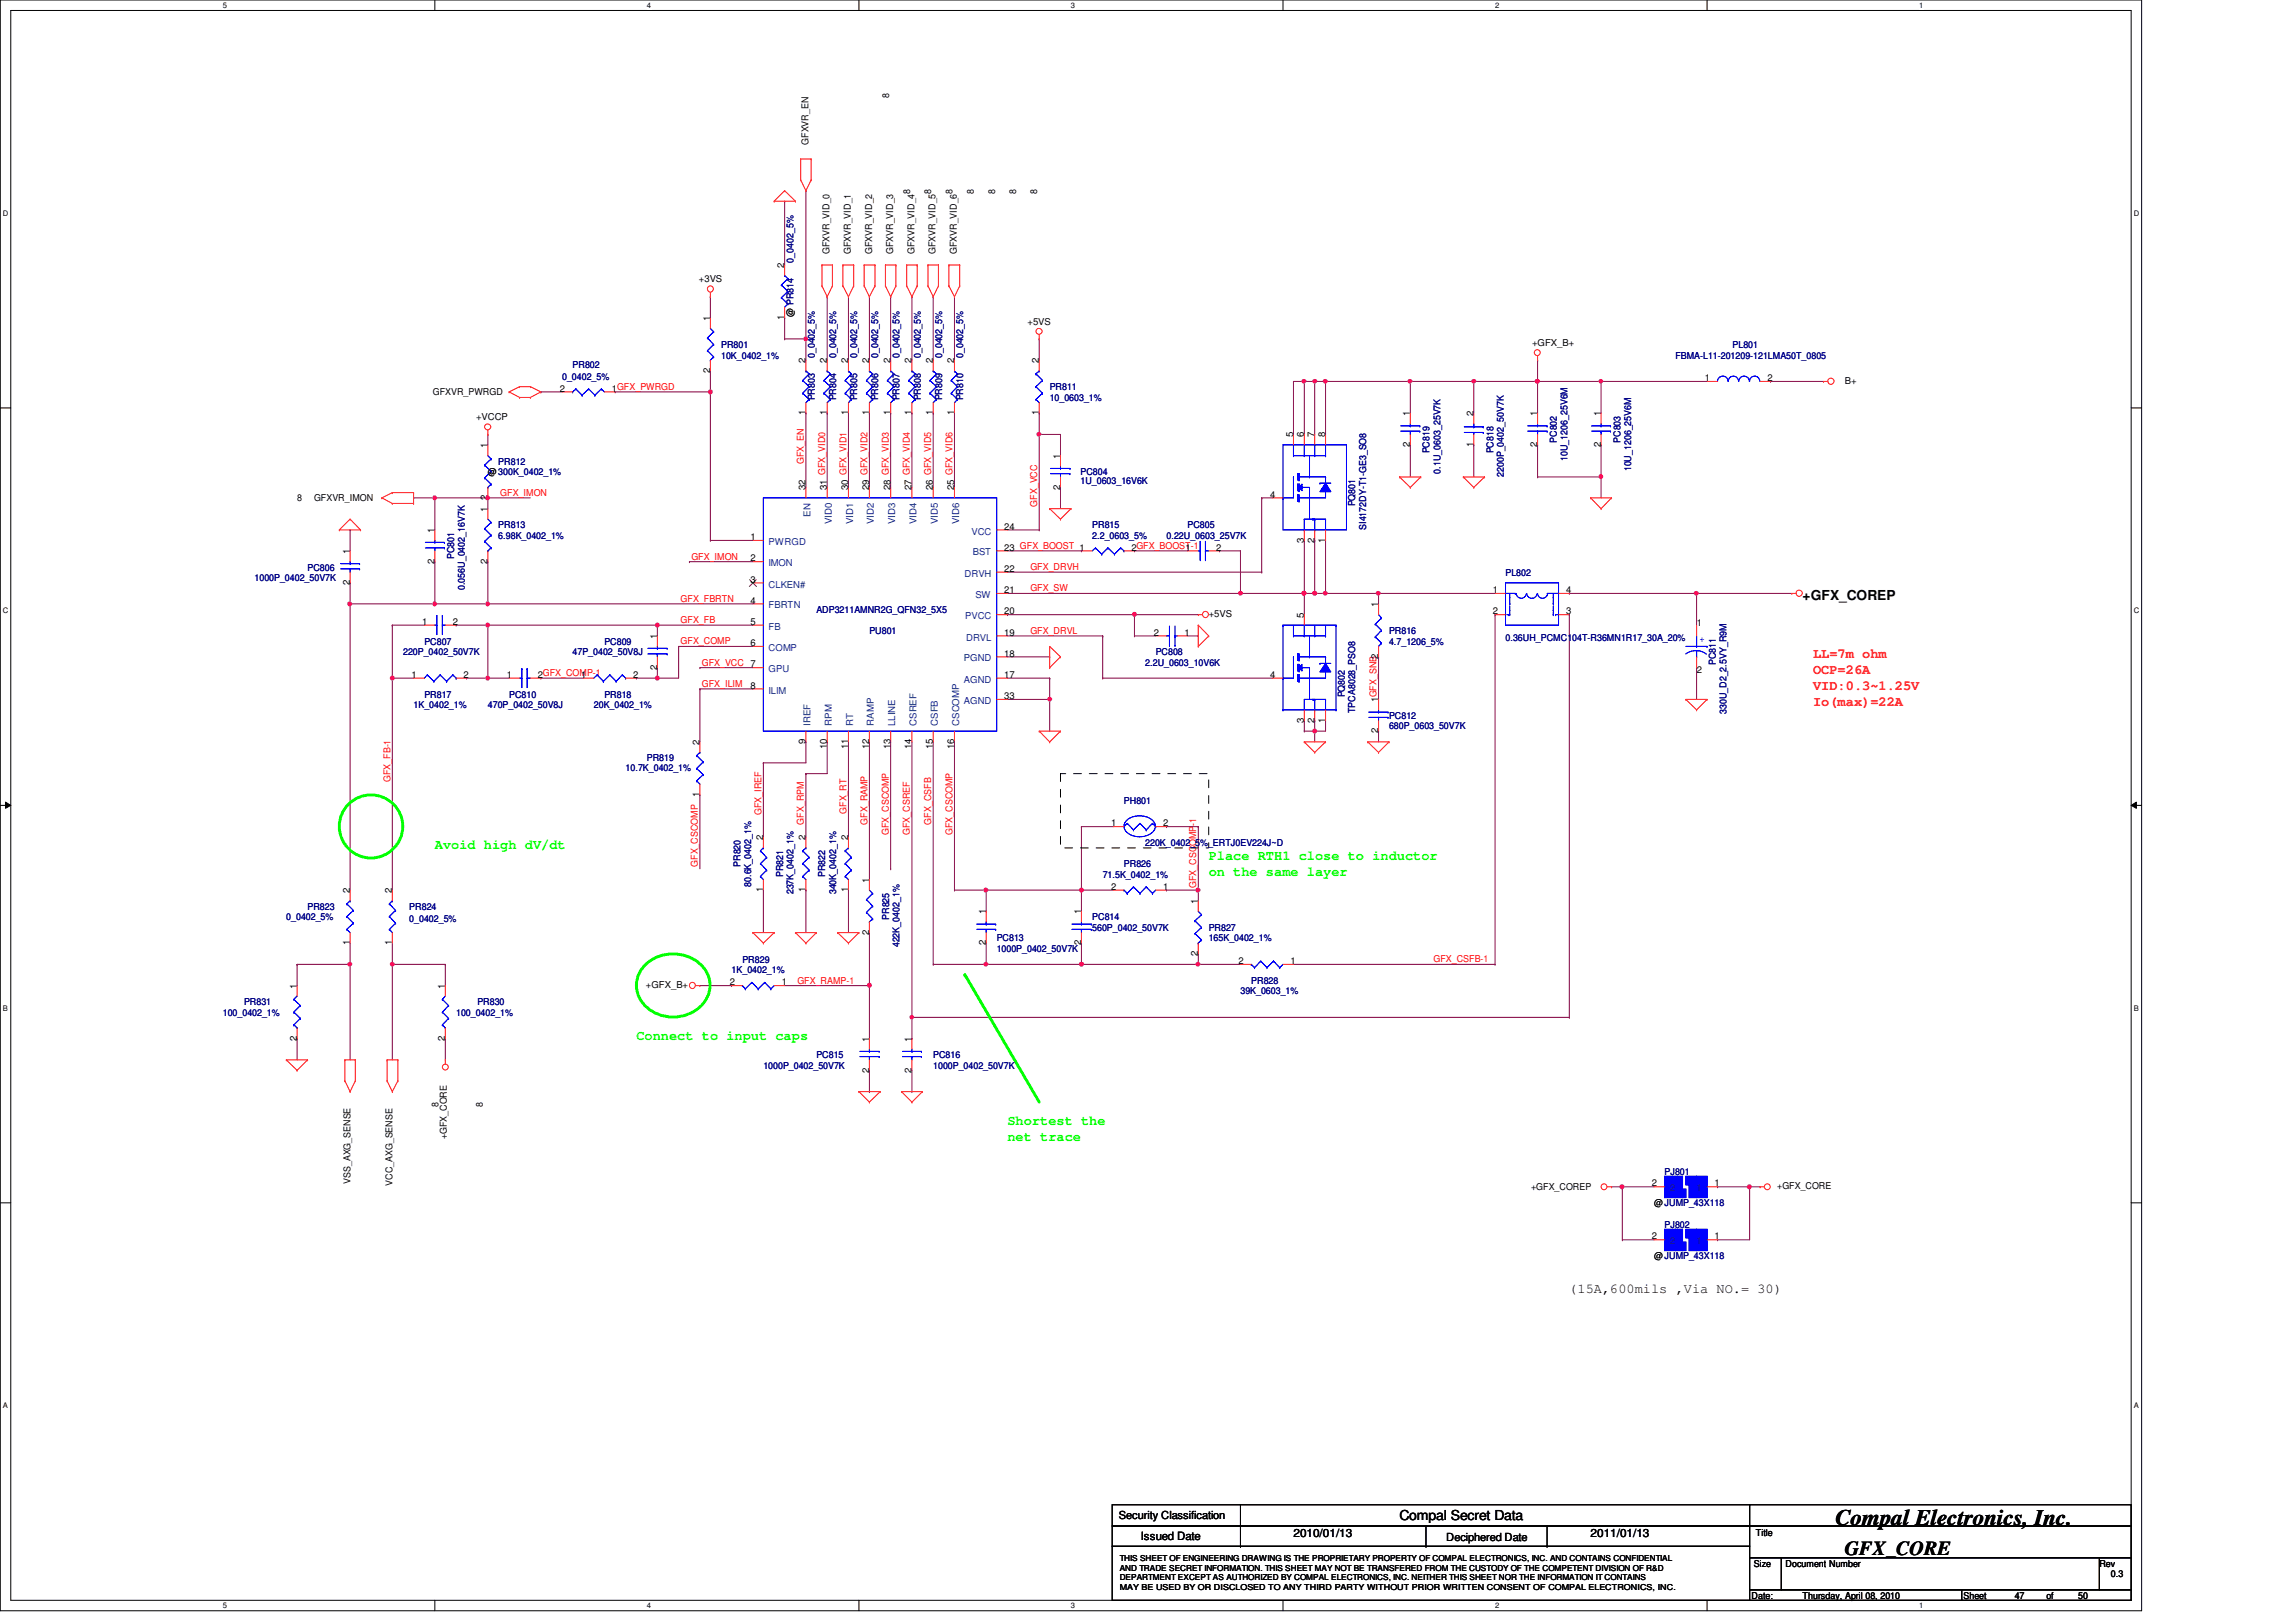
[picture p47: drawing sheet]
<svg xmlns="http://www.w3.org/2000/svg" width="297mm" height="210mm" viewBox="0 0 297 210" stroke-linecap="round" stroke-linejoin="round" font-family="sans-serif">
<defs><g id="words">
<text font-size="2.9" x="237.4" y="197.4">Compal Electronics, Inc.</text>
<text font-size="2.6" x="238.7" y="201.2">GFX_CORE</text>
<g font-size="1.8">
<text x="233.2" y="77.6">+GFX_COREP</text>
<text x="203" y="167.3">(15A,600mils ,Via NO.= 30)</text>
<text x="181.1" y="196.8">Compal Secret Data</text>
</g>
<g font-size="1.8" fill="#f00">
<text x="234.6" y="85.2">LL=7m ohm</text>
<text x="234.6" y="87.2">OCP=26A</text>
<text x="234.6" y="89.3">VID:0.3~1.25V</text>
<text x="234.6" y="91.4">Io(max)=22A</text>
</g>
<g font-size="1.8" fill="#0f0">
<text x="56.3" y="109.9">Avoid high dV/dt</text>
<text x="156.4" y="111.3">Place RTH1 close to inductor</text>
<text x="156.4" y="113.3">on the same layer</text>
<text x="82.3" y="134.5">Connect to input caps</text>
<text x="130.3" y="145.5">Shortest the</text>
<text x="130.3" y="147.6">net trace</text>
</g>
<g font-size="1.5">
<text x="147.6" y="199.3">Issued Date</text>
<text x="167.3" y="198.8">2010/01/13</text>
<text x="205.8" y="198.8">2011/01/13</text>
</g>
<g font-size="1.4">
<text x="144.7" y="196.6">Security Classification</text>
<text x="187.1" y="199.4">Deciphered Date</text>
</g>
<g font-size="1.2">
<text x="115" y="12.7" transform="rotate(-90 115 12.7)">8</text>
<text x="104.6" y="18.8" transform="rotate(-90 104.6 18.8)">GFXVR_EN</text>
<text x="117.8" y="25.1" transform="rotate(-90 117.8 25.1)">8</text>
<text x="120.5" y="25.1" transform="rotate(-90 120.5 25.1)">8</text>
<text x="123.2" y="25.1" transform="rotate(-90 123.2 25.1)">8</text>
<text x="126" y="25.1" transform="rotate(-90 126 25.1)">8</text>
<text x="128.7" y="25.1" transform="rotate(-90 128.7 25.1)">8</text>
<text x="131.5" y="25.1" transform="rotate(-90 131.5 25.1)">8</text>
<text x="134.2" y="25.1" transform="rotate(-90 134.2 25.1)">8</text>
<text x="101.5" y="34.7" transform="rotate(-90 101.5 34.7)">2</text>
<text x="107.3" y="32.9" transform="rotate(-90 107.3 32.9)">GFXVR_VID_0</text>
<text x="110.1" y="32.9" transform="rotate(-90 110.1 32.9)">GFXVR_VID_1</text>
<text x="112.8" y="32.9" transform="rotate(-90 112.8 32.9)">GFXVR_VID_2</text>
<text x="115.6" y="32.9" transform="rotate(-90 115.6 32.9)">GFXVR_VID_3</text>
<text x="118.3" y="32.9" transform="rotate(-90 118.3 32.9)">GFXVR_VID_4</text>
<text x="121" y="32.9" transform="rotate(-90 121 32.9)">GFXVR_VID_5</text>
<text x="123.8" y="32.9" transform="rotate(-90 123.8 32.9)">GFXVR_VID_6</text>
<text x="90.4" y="36.5">+3VS</text>
<text x="91.9" y="41.5" transform="rotate(-90 91.9 41.5)">1</text>
<text x="101.5" y="41.4" transform="rotate(-90 101.5 41.4)">1</text>
<text x="102.7" y="41" transform="rotate(-90 102.7 41)">@ PR814</text>
<text x="132.9" y="42">+5VS</text>
<text x="104.2" y="47" transform="rotate(-90 104.2 47)">2</text>
<text x="107" y="47" transform="rotate(-90 107 47)">2</text>
<text x="109.7" y="47" transform="rotate(-90 109.7 47)">2</text>
<text x="112.4" y="47" transform="rotate(-90 112.4 47)">2</text>
<text x="115.2" y="47" transform="rotate(-90 115.2 47)">2</text>
<text x="117.9" y="47" transform="rotate(-90 117.9 47)">2</text>
<text x="120.7" y="47" transform="rotate(-90 120.7 47)">2</text>
<text x="123.4" y="47" transform="rotate(-90 123.4 47)">2</text>
<text x="134.4" y="47" transform="rotate(-90 134.4 47)">2</text>
<text x="198.2" y="44.7">+GFX_B+</text>
<text x="56" y="51.2">GFXVR_PWRGD</text>
<text x="72.4" y="50.7">2</text>
<text x="79.2" y="50.7">1GFX_PWRGD</text>
<text x="91.9" y="48.3" transform="rotate(-90 91.9 48.3)">2</text>
<text x="104.2" y="53.8" transform="rotate(-90 104.2 53.8)">1</text>
<text x="107" y="53.8" transform="rotate(-90 107 53.8)">1</text>
<text x="109.7" y="53.8" transform="rotate(-90 109.7 53.8)">1</text>
<text x="112.4" y="53.8" transform="rotate(-90 112.4 53.8)">1</text>
<text x="115.2" y="53.8" transform="rotate(-90 115.2 53.8)">1</text>
<text x="117.9" y="53.8" transform="rotate(-90 117.9 53.8)">1</text>
<text x="120.7" y="53.8" transform="rotate(-90 120.7 53.8)">1</text>
<text x="123.4" y="53.8" transform="rotate(-90 123.4 53.8)">1</text>
<text x="134.4" y="53.8" transform="rotate(-90 134.4 53.8)">1</text>
<text x="182.4" y="53.9" transform="rotate(-90 182.4 53.9)">1</text>
<text x="190.6" y="53.9" transform="rotate(-90 190.6 53.9)">2</text>
<text x="198.9" y="53.9" transform="rotate(-90 198.9 53.9)">1</text>
<text x="207.1" y="53.9" transform="rotate(-90 207.1 53.9)">1</text>
<text x="220.6" y="49.3">1</text>
<text x="228.7" y="49.3">2</text>
<text x="238.7" y="49.7">B+</text>
<text x="61.6" y="54.4">+VCCP</text>
<text x="63.1" y="58" transform="rotate(-90 63.1 58)">1</text>
<text x="137.2" y="59.4" transform="rotate(-90 137.2 59.4)">1</text>
<text x="167.3" y="56.6" transform="rotate(-90 167.3 56.6)">5</text>
<text x="168.7" y="56.6" transform="rotate(-90 168.7 56.6)">6</text>
<text x="170" y="56.6" transform="rotate(-90 170 56.6)">7</text>
<text x="171.4" y="56.6" transform="rotate(-90 171.4 56.6)">8</text>
<text x="182.4" y="57.9" transform="rotate(-90 182.4 57.9)">2</text>
<text x="190.6" y="57.9" transform="rotate(-90 190.6 57.9)">1</text>
<text x="198.9" y="57.9" transform="rotate(-90 198.9 57.9)">2</text>
<text x="207.1" y="57.9" transform="rotate(-90 207.1 57.9)">2</text>
<text x="38.4" y="64.8">8</text>
<text x="40.6" y="64.8">GFXVR_IMON</text>
<text x="63.1" y="64.7" transform="rotate(-90 63.1 64.7)">2</text>
<text x="63.1" y="61.5">@300K_0402_1%</text>
<text x="104.2" y="63.5" transform="rotate(-90 104.2 63.5)">32</text>
<text x="107" y="63.5" transform="rotate(-90 107 63.5)">31 GFX_VID0</text>
<text x="109.7" y="63.5" transform="rotate(-90 109.7 63.5)">30 GFX_VID1</text>
<text x="112.4" y="63.5" transform="rotate(-90 112.4 63.5)">29 GFX_VID2</text>
<text x="115.2" y="63.5" transform="rotate(-90 115.2 63.5)">28 GFX_VID3</text>
<text x="117.9" y="63.5" transform="rotate(-90 117.9 63.5)">27 GFX_VID4</text>
<text x="120.7" y="63.5" transform="rotate(-90 120.7 63.5)">26 GFX_VID5</text>
<text x="123.4" y="63.5" transform="rotate(-90 123.4 63.5)">25 GFX_VID6</text>
<text x="137.2" y="63.4" transform="rotate(-90 137.2 63.4)">2</text>
<text x="164.3" y="64.4">4</text>
<text x="45.3" y="71.7" transform="rotate(-90 45.3 71.7)">1</text>
<text x="56.2" y="69" transform="rotate(-90 56.2 69)">1</text>
<text x="63.1" y="66.2" transform="rotate(-90 63.1 66.2)">1</text>
<text x="97.1" y="69.9">1</text>
<text x="129.9" y="68.5">24</text>
<text x="129.9" y="71.2">23 GFX_BOOST 1</text>
<text x="146.4" y="71.2">2GFX_BOOST-1</text>
<text x="153.4" y="71.2">1</text>
<text x="157.3" y="71.2">2</text>
<text x="168.7" y="70.2" transform="rotate(-90 168.7 70.2)">3</text>
<text x="170" y="70.2" transform="rotate(-90 170 70.2)">2</text>
<text x="171.4" y="70.2" transform="rotate(-90 171.4 70.2)">1</text>
<text x="45.3" y="75.7" transform="rotate(-90 45.3 75.7)">2</text>
<text x="56.2" y="72.9" transform="rotate(-90 56.2 72.9)">2</text>
<text x="63.1" y="72.9" transform="rotate(-90 63.1 72.9)">2</text>
<text x="97.1" y="72.6">2</text>
<text x="97.1" y="75.4">3</text>
<text x="129.9" y="74">22</text>
<text x="129.9" y="76.8">21</text>
<text x="193.1" y="76.8">1</text>
<text x="202.6" y="76.8">4</text>
<text x="54.6" y="80.9">1</text>
<text x="58.6" y="80.9">2</text>
<text x="85" y="82.7" transform="rotate(-90 85 82.7)">1</text>
<text x="97.1" y="78.1">4</text>
<text x="97.1" y="80.9">5</text>
<text x="97.1" y="83.6">6</text>
<text x="129.9" y="79.5">20</text>
<text x="129.9" y="82.3">19</text>
<text x="149.3" y="82.3">2</text>
<text x="153.2" y="82.3">1</text>
<text x="156.4" y="79.8">+5VS</text>
<text x="168.7" y="79.9" transform="rotate(-90 168.7 79.9)">5</text>
<text x="178.3" y="78.6" transform="rotate(-90 178.3 78.6)">1</text>
<text x="193.1" y="79.5">2</text>
<text x="202.6" y="79.5">3</text>
<text x="219.5" y="81.1">1</text>
<text x="53.3" y="87.7">1</text>
<text x="60" y="87.7">2</text>
<text x="65.6" y="87.7">1</text>
<text x="69.6" y="87.7">2GFX_COMP-1</text>
<text x="75.2" y="87.7">1</text>
<text x="81.9" y="87.7">2</text>
<text x="85" y="86.7" transform="rotate(-90 85 86.7)">2</text>
<text x="97.1" y="86.4">7</text>
<text x="97.1" y="89.1">8</text>
<text x="129.9" y="85">18</text>
<text x="129.9" y="87.7">17</text>
<text x="164.3" y="87.7">4</text>
<text x="219.5" y="87.1">2</text>
<text x="129.9" y="90.5">33</text>
<text x="168.7" y="93.5" transform="rotate(-90 168.7 93.5)">3</text>
<text x="170" y="93.5" transform="rotate(-90 170 93.5)">2</text>
<text x="171.4" y="93.5" transform="rotate(-90 171.4 93.5)">1</text>
<text x="178.3" y="94.9" transform="rotate(-90 178.3 94.9)">2</text>
<text x="178.3" y="90.9" transform="rotate(-90 178.3 90.9)">1GFX_SNB2</text>
<text x="90.5" y="96.4" transform="rotate(-90 90.5 96.4)">2</text>
<text x="104.2" y="96.3" transform="rotate(-90 104.2 96.3)">9</text>
<text x="107" y="96.9" transform="rotate(-90 107 96.9)">10</text>
<text x="109.7" y="96.9" transform="rotate(-90 109.7 96.9)">11</text>
<text x="112.4" y="96.9" transform="rotate(-90 112.4 96.9)">12</text>
<text x="115.2" y="96.9" transform="rotate(-90 115.2 96.9)">13</text>
<text x="117.9" y="96.9" transform="rotate(-90 117.9 96.9)">14</text>
<text x="120.7" y="96.9" transform="rotate(-90 120.7 96.9)">15</text>
<text x="123.4" y="96.9" transform="rotate(-90 123.4 96.9)">16</text>
<text x="90.5" y="103.1" transform="rotate(-90 90.5 103.1)">1</text>
<text x="143.8" y="106.9">1</text>
<text x="150.5" y="106.9">2</text>
<text x="98.7" y="108.8" transform="rotate(-90 98.7 108.8)">2</text>
<text x="104.2" y="108.8" transform="rotate(-90 104.2 108.8)">2</text>
<text x="109.7" y="108.8" transform="rotate(-90 109.7 108.8)">2</text>
<text x="45.3" y="115.6" transform="rotate(-90 45.3 115.6)">2</text>
<text x="50.7" y="115.6" transform="rotate(-90 50.7 115.6)">2</text>
<text x="98.7" y="115.5" transform="rotate(-90 98.7 115.5)">1</text>
<text x="104.2" y="115.5" transform="rotate(-90 104.2 115.5)">1</text>
<text x="109.7" y="115.5" transform="rotate(-90 109.7 115.5)">1</text>
<text x="112.4" y="114.2" transform="rotate(-90 112.4 114.2)">1</text>
<text x="127.5" y="118.3" transform="rotate(-90 127.5 118.3)">1</text>
<text x="139.9" y="118.3" transform="rotate(-90 139.9 118.3)">1</text>
<text x="143.8" y="115.1">2</text>
<text x="150.5" y="115.1">1</text>
<text x="155" y="117" transform="rotate(-90 155 117)">1</text>
<text x="45.3" y="122.3" transform="rotate(-90 45.3 122.3)">1</text>
<text x="50.7" y="122.3" transform="rotate(-90 50.7 122.3)">1</text>
<text x="112.4" y="120.9" transform="rotate(-90 112.4 120.9)">2</text>
<text x="127.5" y="122.3" transform="rotate(-90 127.5 122.3)">2</text>
<text x="139.9" y="122.3" transform="rotate(-90 139.9 122.3)">2</text>
<text x="155" y="123.7" transform="rotate(-90 155 123.7)">2</text>
<text x="160.2" y="124.8">2</text>
<text x="167" y="124.8">1</text>
<text x="38.4" y="127.9" transform="rotate(-90 38.4 127.9)">1</text>
<text x="57.6" y="127.9" transform="rotate(-90 57.6 127.9)">1</text>
<text x="83.6" y="127.8">+GFX_B+</text>
<text x="94.4" y="127.5">2</text>
<text x="101.1" y="127.5">1</text>
<text x="38.4" y="134.7" transform="rotate(-90 38.4 134.7)">2</text>
<text x="57.6" y="134.7" transform="rotate(-90 57.6 134.7)">2</text>
<text x="112.4" y="134.8" transform="rotate(-90 112.4 134.8)">1</text>
<text x="117.9" y="134.8" transform="rotate(-90 117.9 134.8)">1</text>
<text x="56.7" y="143.3" transform="rotate(-90 56.7 143.3)">8</text>
<text x="62.5" y="143.3" transform="rotate(-90 62.5 143.3)">8</text>
<text x="112.4" y="138.8" transform="rotate(-90 112.4 138.8)">2</text>
<text x="117.9" y="138.8" transform="rotate(-90 117.9 138.8)">2</text>
<text x="57.8" y="147.4" transform="rotate(-90 57.8 147.4)">+GFX_CORE</text>
<text x="45.3" y="153.2" transform="rotate(-90 45.3 153.2)">VSS_AXG_SENSE</text>
<text x="50.8" y="153.5" transform="rotate(-90 50.8 153.5)">VCC_AXG_SENSE</text>
<text x="198.1" y="154.1">+GFX_COREP</text>
<text x="213.7" y="153.5">2</text>
<text x="221.8" y="153.5">1</text>
<text x="229.9" y="153.9">+GFX_CORE</text>
<text x="213.7" y="160.4">2</text>
<text x="214" y="156.1">@JUMP_43X118</text>
<text x="221.8" y="160.4">1</text>
<text x="214" y="163">@JUMP_43X118</text>
<text x="226.9" y="202.7">Size</text>
<text x="227.2" y="198.8">Title</text>
<text x="231" y="202.7">Document Number</text>
<text x="271.6" y="202.7">Rev</text>
<text x="226.6" y="206.9">Date:</text>
<text x="233.2" y="206.9">Thursday, April 08, 2010</text>
<text x="254" y="206.9">Sheet</text>
<text x="260.6" y="206.9">47</text>
<text x="264.7" y="206.9">of</text>
<text x="268.9" y="206.9">50</text>
<text x="273.1" y="204.1">0.3</text>
</g>
<g font-size="1.2" fill="#000080">
<text x="102.7" y="34" transform="rotate(-90 102.7 34)">0_0402_5%</text>
<text x="74.1" y="47.6">PR802</text>
<text x="93.3" y="45">PR801</text>
<text x="93.3" y="46.4">10K_0402_1%</text>
<text x="105.4" y="46.4" transform="rotate(-90 105.4 46.4)">0_0402_5%</text>
<text x="108.2" y="46.4" transform="rotate(-90 108.2 46.4)">0_0402_5%</text>
<text x="110.9" y="46.4" transform="rotate(-90 110.9 46.4)">0_0402_5%</text>
<text x="113.6" y="46.4" transform="rotate(-90 113.6 46.4)">0_0402_5%</text>
<text x="116.4" y="46.4" transform="rotate(-90 116.4 46.4)">0_0402_5%</text>
<text x="119.1" y="46.4" transform="rotate(-90 119.1 46.4)">0_0402_5%</text>
<text x="121.9" y="46.4" transform="rotate(-90 121.9 46.4)">0_0402_5%</text>
<text x="124.6" y="46.4" transform="rotate(-90 124.6 46.4)">0_0402_5%</text>
<text x="216.7" y="46.4">FBMA-L11-201209-121LMA50T_0805</text>
<text x="224.2" y="45">PL801</text>
<text x="72.7" y="49.1">0_0402_5%</text>
<text x="105.4" y="51.8" transform="rotate(-90 105.4 51.8)">PR803</text>
<text x="108.2" y="51.8" transform="rotate(-90 108.2 51.8)">PR804</text>
<text x="110.9" y="51.8" transform="rotate(-90 110.9 51.8)">PR805</text>
<text x="113.6" y="51.8" transform="rotate(-90 113.6 51.8)">PR806</text>
<text x="116.4" y="51.8" transform="rotate(-90 116.4 51.8)">PR807</text>
<text x="119.1" y="51.8" transform="rotate(-90 119.1 51.8)">PR808</text>
<text x="121.9" y="51.8" transform="rotate(-90 121.9 51.8)">PR809</text>
<text x="124.6" y="51.8" transform="rotate(-90 124.6 51.8)">PR810</text>
<text x="135.8" y="50.5">PR811</text>
<text x="135.8" y="51.9">10_0603_1%</text>
<text x="185" y="58.7" transform="rotate(-90 185 58.7)">PC819</text>
<text x="193.2" y="58.7" transform="rotate(-90 193.2 58.7)">PC818</text>
<text x="201.4" y="57.3" transform="rotate(-90 201.4 57.3)">PC802</text>
<text x="202.8" y="59.6" transform="rotate(-90 202.8 59.6)">10U_1206_25V6M</text>
<text x="209.6" y="57.3" transform="rotate(-90 209.6 57.3)">PC803</text>
<text x="64.5" y="60.1">PR812</text>
<text x="139.8" y="61.5">PC804</text>
<text x="139.8" y="62.7">1U_0603_16V6K</text>
<text x="175.3" y="65.5" transform="rotate(-90 175.3 65.5)">PQ801</text>
<text x="186.3" y="61.3" transform="rotate(-90 186.3 61.3)">0.1U_0603_25V7K</text>
<text x="194.6" y="61.7" transform="rotate(-90 194.6 61.7)">2200P_0402_50V7K</text>
<text x="211" y="61" transform="rotate(-90 211 61)">10U_1206_25V6M</text>
<text x="64.5" y="68.3">PR813</text>
<text x="64.5" y="69.7">6.98K_0402_1%</text>
<text x="141.3" y="68.3">PR815</text>
<text x="141.3" y="69.7">2.2_0603_5%</text>
<text x="150.9" y="69.7">0.22U_0603_25V7K</text>
<text x="153.6" y="68.3">PC805</text>
<text x="176.7" y="68.6" transform="rotate(-90 176.7 68.6)">SI4172DY-T1-GE3_SO8</text>
<text x="32.9" y="75.2">1000P_0402_50V7K</text>
<text x="39.8" y="73.8">PC806</text>
<text x="58.8" y="72.4" transform="rotate(-90 58.8 72.4)">PC801</text>
<text x="60.2" y="76.4" transform="rotate(-90 60.2 76.4)">0.056U_0402_16V7K</text>
<text x="194.8" y="74.5">PL802</text>
<text x="54.9" y="83.4">PC807</text>
<text x="78.2" y="83.4">PC809</text>
<text x="105.6" y="79.3">ADP3211AMNR2G_QFN32_5X5</text>
<text x="112.5" y="82">PU801</text>
<text x="179.7" y="82">PR816</text>
<text x="179.7" y="83.4">4.7_1206_5%</text>
<text x="194.8" y="82.9">0.36UH_PCMC104T-R36MN1R17_30A_20%</text>
<text x="52.2" y="84.8">220P_0402_50V7K</text>
<text x="74.1" y="84.8">47P_0402_50V8J</text>
<text x="148.2" y="86.1">2.2U_0603_10V6K</text>
<text x="149.5" y="84.8">PC808</text>
<text x="222" y="86.1" transform="rotate(-90 222 86.1)">PC811</text>
<text x="53.5" y="91.7">1K_0402_1%</text>
<text x="54.9" y="90.3">PR817</text>
<text x="63.1" y="91.7">470P_0402_50V8J</text>
<text x="65.9" y="90.3">PC810</text>
<text x="76.8" y="91.7">20K_0402_1%</text>
<text x="78.2" y="90.3">PR818</text>
<text x="174" y="90.3" transform="rotate(-90 174 90.3)">PQ802</text>
<text x="175.3" y="92.3" transform="rotate(-90 175.3 92.3)">TPCA8028_PSO8</text>
<text x="179.7" y="93">PC812</text>
<text x="179.7" y="94.4">680P_0603_50V7K</text>
<text x="223.3" y="92.4" transform="rotate(-90 223.3 92.4)">330U_D2_2.5VY_R9M</text>
<text x="80.9" y="99.7">10.7K_0402_1%</text>
<text x="83.7" y="98.5">PR819</text>
<text x="145.4" y="104">PH801</text>
<text x="95.8" y="112.2" transform="rotate(-90 95.8 112.2)">PR820</text>
<text x="101.3" y="113.5" transform="rotate(-90 101.3 113.5)">PR821</text>
<text x="106.8" y="113.5" transform="rotate(-90 106.8 113.5)">PR822</text>
<text x="142.7" y="113.6">71.5K_0402_1%</text>
<text x="145.4" y="112.2">PR826</text>
<text x="148.2" y="109.5">220K_0402_5%_ERTJ0EV224J~D</text>
<text x="37" y="119.1">0_0402_5%</text>
<text x="39.8" y="117.7">PR823</text>
<text x="53" y="117.7">PR824</text>
<text x="53" y="119.3">0_0402_5%</text>
<text x="97.2" y="114.8" transform="rotate(-90 97.2 114.8)">80.6K_0402_1%</text>
<text x="102.7" y="115.7" transform="rotate(-90 102.7 115.7)">237K_0402_1%</text>
<text x="108.2" y="115.7" transform="rotate(-90 108.2 115.7)">340K_0402_1%</text>
<text x="115" y="119" transform="rotate(-90 115 119)">PR825</text>
<text x="141.3" y="119.1">PC814</text>
<text x="94.7" y="125.9">1K_0402_1%</text>
<text x="96.1" y="124.6">PR829</text>
<text x="116.4" y="122.6" transform="rotate(-90 116.4 122.6)">422K_0402_1%</text>
<text x="128.9" y="121.8">PC813</text>
<text x="128.9" y="123.2">1000P_0402_50V7K</text>
<text x="141.3" y="120.4">560P_0402_50V7K</text>
<text x="156.4" y="120.4">PR827</text>
<text x="156.4" y="121.8">165K_0402_1%</text>
<text x="28.8" y="131.4">100_0402_1%</text>
<text x="31.6" y="130">PR831</text>
<text x="59" y="131.4">100_0402_1%</text>
<text x="61.8" y="130">PR830</text>
<text x="160.5" y="128.7">39K_0603_1%</text>
<text x="161.9" y="127.3">PR828</text>
<text x="105.6" y="136.9">PC815</text>
<text x="120.7" y="136.9">PC816</text>
<text x="98.8" y="138.3">1000P_0402_50V7K</text>
<text x="120.7" y="138.3">1000P_0402_50V7K</text>
<text x="215.3" y="152">PJ801</text>
<text x="215.3" y="158.9">PJ802</text>
</g>
<g font-size="1.2" fill="#f00">
<text x="64.7" y="64.2">GFX_IMON</text>
<text x="104" y="60.1" transform="rotate(-90 104 60.1)">GFX_EN</text>
<text x="134.2" y="65.6" transform="rotate(-90 134.2 65.6)">GFX_VCC</text>
<text x="88" y="77.9">GFX_FBRTN</text>
<text x="89.4" y="72.4">GFX_IMON</text>
<text x="133.3" y="73.8">GFX_DRVH</text>
<text x="133.3" y="76.5">GFX_SW</text>
<text x="88" y="80.6">GFX_FB</text>
<text x="88" y="83.4">GFX_COMP</text>
<text x="133.3" y="82">GFX_DRVL</text>
<text x="90.8" y="86.1">GFX_VCC</text>
<text x="90.8" y="88.9">GFX_ILIM</text>
<text x="50.5" y="101.2" transform="rotate(-90 50.5 101.2)">GFX_FB-1</text>
<text x="98.5" y="105.5" transform="rotate(-90 98.5 105.5)">GFX_IREF</text>
<text x="104" y="106.7" transform="rotate(-90 104 106.7)">GFX_RPM</text>
<text x="109.5" y="105.3" transform="rotate(-90 109.5 105.3)">GFX_RT</text>
<text x="112.2" y="106.7" transform="rotate(-90 112.2 106.7)">GFX_RAMP</text>
<text x="120.5" y="106.7" transform="rotate(-90 120.5 106.7)">GFX_CSFB</text>
<text x="90.3" y="112.2" transform="rotate(-90 90.3 112.2)">GFX_CSCOMP</text>
<text x="115" y="108.1" transform="rotate(-90 115 108.1)">GFX_CSCOMP</text>
<text x="117.7" y="108.1" transform="rotate(-90 117.7 108.1)">GFX_CSREF</text>
<text x="123.2" y="108.1" transform="rotate(-90 123.2 108.1)">GFX_CSCOMP</text>
<text x="154.8" y="114.9" transform="rotate(-90 154.8 114.9)">GFX_CSCOMP-1</text>
<text x="185.5" y="124.5">GFX_CSFB-1</text>
<text x="103.2" y="127.3">GFX_RAMP-1</text>
</g>
<g font-size="1.2" fill="#004080">
<text x="99.4" y="70.5">PWRGD</text>
<text x="104.9" y="66.8" transform="rotate(-90 104.9 66.8)">EN</text>
<text x="107.6" y="67.9" transform="rotate(-90 107.6 67.9)">VID0</text>
<text x="110.4" y="67.9" transform="rotate(-90 110.4 67.9)">VID1</text>
<text x="113.1" y="67.9" transform="rotate(-90 113.1 67.9)">VID2</text>
<text x="115.8" y="67.9" transform="rotate(-90 115.8 67.9)">VID3</text>
<text x="118.6" y="67.9" transform="rotate(-90 118.6 67.9)">VID4</text>
<text x="121.3" y="67.9" transform="rotate(-90 121.3 67.9)">VID5</text>
<text x="124.1" y="67.9" transform="rotate(-90 124.1 67.9)">VID6</text>
<text x="125.7" y="69.2">VCC</text>
<text x="125.9" y="71.9">BST</text>
<text x="99.4" y="73.3">IMON</text>
<text x="99.4" y="76">CLKEN#</text>
<text x="124.8" y="74.6">DRVH</text>
<text x="126.2" y="77.4">SW</text>
<text x="99.4" y="78.7">FBRTN</text>
<text x="99.4" y="81.5">FB</text>
<text x="124.9" y="80.1">PVCC</text>
<text x="125" y="82.9">DRVL</text>
<text x="99.4" y="87">GPU</text>
<text x="99.4" y="84.2">COMP</text>
<text x="99.4" y="89.7">ILIM</text>
<text x="124.7" y="85.6">PGND</text>
<text x="124.7" y="88.3">AGND</text>
<text x="104.9" y="93.9" transform="rotate(-90 104.9 93.9)">IREF</text>
<text x="107.6" y="93.9" transform="rotate(-90 107.6 93.9)">RPM</text>
<text x="110.4" y="93.9" transform="rotate(-90 110.4 93.9)">RT</text>
<text x="113.1" y="93.9" transform="rotate(-90 113.1 93.9)">RAMP</text>
<text x="115.8" y="93.9" transform="rotate(-90 115.8 93.9)">LLINE</text>
<text x="118.6" y="93.9" transform="rotate(-90 118.6 93.9)">CSREF</text>
<text x="121.3" y="93.9" transform="rotate(-90 121.3 93.9)">CSFB</text>
<text x="124.1" y="93.9" transform="rotate(-90 124.1 93.9)">CSCOMP</text>
<text x="124.7" y="91.1">AGND</text>
<text x="216" y="154.2">2</text>
<text x="219.5" y="154.2">1</text>
<text x="216" y="161">2</text>
<text x="219.5" y="161">1</text>
</g>
<text font-size="1.2" fill="#00f" x="219.9" y="83.1">+</text>
<g font-size="1.1">
<text x="144.9" y="202">THIS SHEET OF ENGINEERING DRAWING IS THE PROPRIETARY PROPERTY OF COMPAL ELECTRONICS, INC. AND CONTAINS CONFIDENTIAL</text>
<text x="144.9" y="203.2">AND TRADE SECRET INFORMATION. THIS SHEET MAY NOT BE TRANSFERED FROM THE CUSTODY OF THE COMPETENT DIVISION OF R&amp;D</text>
<text x="144.9" y="205.7">MAY BE USED BY OR DISCLOSED TO ANY THIRD PARTY WITHOUT PRIOR WRITTEN CONSENT OF COMPAL ELECTRONICS, INC.</text>
<text x="144.9" y="204.5">DEPARTMENT EXCEPT AS AUTHORIZED BY COMPAL ELECTRONICS, INC. NEITHER THIS SHEET NOR THE INFORMATION IT CONTAINS</text>
</g>
<g font-size="1">
<text x="28.8" y="1">5</text>
<text x="83.7" y="1">4</text>
<text x="138.6" y="1">3</text>
<text x="193.4" y="1">2</text>
<text x="248.3" y="1">1</text>
<text x=".4" y="27.9">D</text>
<text x="276.1" y="27.9">D</text>
<text x=".4" y="79.4">C</text>
<text x="276.1" y="79.4">C</text>
<text x=".4" y="130.8">B</text>
<text x="276.1" y="130.8">B</text>
<text x=".4" y="182.2">A</text>
<text x="276.1" y="182.2">A</text>
<text x="28.8" y="208.1">5</text>
<text x="83.7" y="208.1">4</text>
<text x="138.6" y="208.1">3</text>
<text x="193.4" y="208.1">2</text>
<text x="248.3" y="208.1">1</text>
</g>
</g></defs>
<path d="M0 0h277.1v208.4h-277.1zM1.4 1.4h274.3v205.7h-274.3z" fill="none" stroke="#000" stroke-width=".13"/>
<g fill="#fff">
<path d="M28.8 .1h.6v1.1h-.6z"/>
<path d="M28.8 207.2h.6v1.1h-.6z"/>
</g>
<path d="M56.3 0v1.4M56.3 207.1v1.3" fill="none" stroke="#000" stroke-width=".13"/>
<g fill="#fff">
<path d="M83.7 .1h.5v1.1h-.5z"/>
<path d="M83.7 207.2h.5v1.1h-.5z"/>
</g>
<path d="M111.1 0v1.4M111.1 207.1v1.3" fill="none" stroke="#000" stroke-width=".13"/>
<g fill="#fff">
<path d="M138.6 .1h.5v1.1h-.5z"/>
<path d="M138.6 207.2h.5v1.1h-.5z"/>
</g>
<path d="M166 0v1.4M166 207.1v1.3" fill="none" stroke="#000" stroke-width=".13"/>
<g fill="#fff">
<path d="M193.4 .1h.6v1.1h-.6z"/>
<path d="M193.4 207.2h.6v1.1h-.6z"/>
</g>
<path d="M220.8 0v1.4M220.8 207.1v1.3" fill="none" stroke="#000" stroke-width=".13"/>
<g fill="#fff">
<path d="M248.3 .1h.5v1.1h-.5z"/>
<path d="M248.3 207.2h.5v1.1h-.5z"/>
<path d="M.4 27.1h.7v1.1h-.7z"/>
<path d="M276.1 27.1h.7v1.1h-.7z"/>
<path d="M.4 78.5h.7v1.1h-.7z"/>
<path d="M276.1 78.5h.7v1.1h-.7z"/>
</g>
<path d="M0 52.8h1.4M275.7 52.8h1.4" fill="none" stroke="#000" stroke-width=".13"/>
<g fill="#fff">
<path d="M.4 129.9h.6v1.1h-.6z"/>
<path d="M276.1 129.9h.6v1.1h-.6z"/>
</g>
<path d="M0 104.2h1.4M.7 103.8l.7 .4-.7 .4zM275.7 104.2l.7-.4v.8zM275.7 104.2h1.4" fill="none" stroke="#000" stroke-width=".13"/>
<path d="M.7 103.8l.7 .4-.7 .4zM275.7 104.2l.7-.4v.8z" fill="#000"/>
<g fill="#fff">
<path d="M.4 181.4h.6v1.1h-.6z"/>
<path d="M276.1 181.4h.6v1.1h-.6z"/>
</g>
<path d="M0 155.7h1.4M275.7 155.7h1.4" fill="none" stroke="#000" stroke-width=".13"/>
<path d="M171.5 49.4h.1M171.5 49.4h19.2M182.5 49.4h.1M45.3 78.1h.1M45.3 78.1h17.8M56.3 78.1h.1M193.4 79.5h.1M193.4 79.5v45.3M203 79.5h.1M203 79.5v52.2" fill="none" stroke="#800040" stroke-width=".13"/>
<path d="M56.1 78l.1-.1 .2 .1v.3l-.2 .1-.1-.1z" fill-rule="evenodd" fill="#f0f"/>
<path d="M56.1 78l.1-.1 .2 .1v.3l-.2 .1-.1-.1z" fill="none" stroke="#f0f" stroke-width=".13"/>
<path d="M226.4 153.6h.1M226.4 153.6h1.3" fill="none" stroke="#800040" stroke-width=".13"/>
<circle cx="226.3" cy="153.6" r=".26" fill="#f0f"/>
<circle cx="226.3" cy="153.6" r=".26" fill="none" stroke="#f0f" stroke-width=".13"/>
<path d="M209.9 153.6h.1M209.9 153.6h4.1" fill="none" stroke="#800040" stroke-width=".13"/>
<circle cx="209.8" cy="153.6" r=".26" fill="#f0f"/>
<circle cx="209.8" cy="153.6" r=".26" fill="none" stroke="#f0f" stroke-width=".13"/>
<g fill="none" stroke="#800040" stroke-width=".13">
<path d="M63.1 64.4h.1M63.1 64.4v1.4M155 107h.1M155 107v8.2M50.8 124.8h.1M50.8 122v2.8M139.9 124.8h.1M139.9 124.8h15.1M208.5 153.6h.1M208.5 153.6h1.4M209.9 153.6h.1M209.9 153.6v6.8"/>
<path d="M222.2 153.6h.1M222.2 153.6h4.2M226.4 153.6h.1M226.4 153.6v6.8h-4.2M209.9 160.4h.1M209.9 160.4h4.1M222.2 160.4h.1"/>
</g>
<circle cx="139.9" cy="124.8" r=".25" fill="#f0f"/>
<circle cx="139.9" cy="124.8" r=".25" fill="none" stroke="#f0f" stroke-width=".13"/>
<g fill="none" stroke="#800040" stroke-width=".13">
<path d="M56.3 72.7h.1M56.3 64.4h.1M56.3 64.4v4.2M56.3 72.7v5.4M63.1 72.7h.1M63.1 72.7v5.4M168.7 69.9h.1M168.7 69.9v6.9M60.4 87.8h.1M60.4 87.8h2.7M98.8 98.7h.1M98.8 98.7v9.6"/>
<path d="M104.3 96h.1M104.3 96v2.7h-5.5M107 96h.1M107 96v4.1h-2.7M153.6 82.3h1.4M155 82.3h.1M104.3 100.1h.1M104.3 100.1v8.2"/>
</g>
<circle cx="168.7" cy="76.8" r=".25" fill="#f0f"/>
<circle cx="168.7" cy="76.8" r=".25" fill="none" stroke="#f0f" stroke-width=".13"/>
<path d="M163.2 64.4h.1M163.2 64.4v9.6M163.2 64.4h1.4M170.1 69.9h.1M170.1 69.9v6.9M171.5 69.9h.1M171.5 69.9v6.9" fill="none" stroke="#800040" stroke-width=".13"/>
<circle cx="170.1" cy="76.8" r=".25" fill="#f0f"/>
<circle cx="170.1" cy="76.8" r=".25" fill="none" stroke="#f0f" stroke-width=".13"/>
<path d="M130.3 79.5h.1M130.3 79.5h16.5M146.8 79.5h.1M146.8 79.5v2.8M127.6 124.8h12.3M139.9 124.8h.1" fill="none" stroke="#800040" stroke-width=".13"/>
<circle cx="139.9" cy="124.8" r=".25" fill="#f0f"/>
<circle cx="139.9" cy="124.8" r=".25" fill="none" stroke="#f0f" stroke-width=".13"/>
<path d="M170.1 76.8h.1M170.1 76.8h1.4" fill="none" stroke="#800040" stroke-width=".13"/>
<circle cx="170.1" cy="76.8" r=".25" fill="#f0f"/>
<circle cx="170.1" cy="76.8" r=".25" fill="none" stroke="#f0f" stroke-width=".13"/>
<path d="M168.7 76.8h.1M168.7 76.8v2.7M90.5 89.2h.1M90.5 89.2v6.8M146.8 82.3h.1M146.8 82.3h2.7M139.9 115.2h.1M139.9 115.2v2.7M112.5 134.4h.1M112.5 127.6v6.8" fill="none" stroke="#800040" stroke-width=".13"/>
<circle cx="112.5" cy="127.5" r=".26" fill="#f0f"/>
<circle cx="112.5" cy="127.5" r=".26" fill="none" stroke="#f0f" stroke-width=".13"/>
<g fill="none" stroke="#800040" stroke-width=".13">
<path d="M45.3 75.4h.1M45.3 75.4v2.7M130.3 68.6h4.1M134.4 68.6h.1M50.8 80.9h.1M50.8 80.9h4.1M50.8 80.9v6.9M70 87.8h.1M70 87.8h5.5M85 80.9h.1M85 80.9h12.4M90.5 86.4h.1"/>
<path d="M90.5 86.4h6.9M123.5 96v19.2M130.3 87.8h5.5M135.8 87.8h.1M135.8 90.5h.1M135.8 90.5v4.1M123.5 115.2h.1M139.9 115.2h.1M139.9 115.2h4.2M155 124.8h.1M155 124.8h5.5"/>
</g>
<circle cx="155" cy="124.8" r=".25" fill="#f0f"/>
<circle cx="155" cy="124.8" r=".25" fill="none" stroke="#f0f" stroke-width=".13"/>
<path d="M63.1 80.9h.1M63.1 80.9v6.9" fill="none" stroke="#800040" stroke-width=".13"/>
<path d="M62.9 87.6l.2-.1 .2 .1-.1 .3-.1 .1-.2-.1z" fill-rule="evenodd" fill="#f0f"/>
<path d="M62.9 87.6l.2-.1 .2 .1-.1 .3-.1 .1-.2-.1z" fill="none" stroke="#f0f" stroke-width=".13"/>
<path d="M146.8 79.5h.1M146.8 79.5h8.2" fill="none" stroke="#800040" stroke-width=".13"/>
<circle cx="146.8" cy="79.5" r=".26" fill="#f0f"/>
<circle cx="146.8" cy="79.5" r=".26" fill="none" stroke="#f0f" stroke-width=".13"/>
<path d="M63.1 78.1h.1M63.1 78.1h34.3" fill="none" stroke="#800040" stroke-width=".13"/>
<path d="M62.9 78l.2-.1 .2 .1-.1 .3-.1 .1-.2-.1z" fill-rule="evenodd" fill="#f0f"/>
<path d="M62.9 78l.2-.1 .2 .1-.1 .3-.1 .1-.2-.1z" fill="none" stroke="#f0f" stroke-width=".13"/>
<g fill="none" stroke="#800040" stroke-width=".13">
<path d="M134.4 56.2h.1M134.4 56.2h2.8M45.3 68.6h.1M45.3 68.6v2.7M130.3 74h32.9M163.2 74h.1M63.1 80.9h.1M63.1 80.9h21.9M112.5 96v17.8M98.8 115.2h.1M98.8 115.2v5.5M112.5 113.8h.1"/>
<path d="M127.6 117.9h.1M127.6 115.2v2.7M101.5 127.6h11M112.5 127.6h.1M118 134.4h.1M118 131.7v2.7"/>
</g>
<circle cx="85" cy="80.9" r=".26" fill="#f0f"/>
<circle cx="85" cy="80.9" r=".26" fill="none" stroke="#f0f" stroke-width=".13"/>
<path d="M62.9 80.7l.2-.1 .2 .2-.1 .3-.1 .1-.2-.1z" fill-rule="evenodd" fill="#f0f"/>
<path d="M62.9 80.7l.2-.1 .2 .2-.1 .3-.1 .1-.2-.1z" fill="none" stroke="#f0f" stroke-width=".13"/>
<path d="M178.3 76.8h.1M178.3 76.8h15.1M139.9 107h.1M139.9 107h4.2M90.5 127.6h4.2M94.7 127.6h.1M118 138.5v2.8M118 141.3h.1" fill="none" stroke="#800040" stroke-width=".13"/>
<circle cx="178.3" cy="76.8" r=".25" fill="#f0f"/>
<circle cx="178.3" cy="76.8" r=".25" fill="none" stroke="#f0f" stroke-width=".13"/>
<path d="M118 96v35.7M118 131.7h.1" fill="none" stroke="#800040" stroke-width=".13"/>
<path d="M117.8 131.5h.3l.1 .1-.1 .2-.2 .1-.1-.1z" fill-rule="evenodd" fill="#f0f"/>
<path d="M117.8 131.5h.3l.1 .1-.1 .2-.2 .1-.1-.1z" fill="none" stroke="#f0f" stroke-width=".13"/>
<path d="M134.4 56.2h.1M134.4 56.2v12.4M109.8 96v12.3M109.8 108.3h.1" fill="none" stroke="#800040" stroke-width=".13"/>
<circle cx="134.4" cy="56.2" r=".25" fill="#f0f"/>
<circle cx="134.4" cy="56.2" r=".25" fill="none" stroke="#f0f" stroke-width=".13"/>
<path d="M127.6 115.2h12.3M139.9 115.2h.1" fill="none" stroke="#800040" stroke-width=".13"/>
<circle cx="139.9" cy="115.2" r=".26" fill="#f0f"/>
<circle cx="139.9" cy="115.2" r=".26" fill="none" stroke="#f0f" stroke-width=".13"/>
<path d="M104.3 43.9h.1M104.3 43.9v2.7M134.4 43.9h.1M134.4 43.9v2.7M157.8 71.3h.1M157.8 71.3h2.7M63.1 87.8h.1M63.1 87.8h2.8M120.7 96v28.8M150.9 107h.1M150.9 107h4.1M120.7 124.8h.1" fill="none" stroke="#800040" stroke-width=".13"/>
<path d="M104.1 43.7l.1-.1 .2 .1v.3l-.2 .1-.1-.1z" fill-rule="evenodd" fill="#f0f"/>
<path d="M104.1 43.7l.1-.1 .2 .1v.3l-.2 .1-.1-.1z" fill="none" stroke="#f0f" stroke-width=".13"/>
<path d="M104.3 53.5h.1M104.3 53.5v9.6M219.5 76.8h.1M219.5 76.8h12.3" fill="none" stroke="#800040" stroke-width=".13"/>
<circle cx="219.5" cy="76.8" r=".25" fill="#f0f"/>
<circle cx="219.5" cy="76.8" r=".25" fill="none" stroke="#f0f" stroke-width=".13"/>
<g fill="none" stroke="#800040" stroke-width=".13">
<path d="M89.2 72.7h.1M89.2 72.7h8.2M130.3 71.3h9.6M139.9 71.3h.1M160.5 71.3h.1M160.5 71.3v5.5M115.2 96v16.4M135.8 87.8h.1M135.8 87.8v2.7M109.8 115.2h.1M109.8 115.2v5.5M115.2 112.4h.1"/>
<path d="M139.9 107h.1M139.9 107v8.2M118 131.7h85M139.9 122h.1M139.9 122v2.8M203 131.7h.1"/>
</g>
<circle cx="135.8" cy="90.5" r=".25" fill="#f0f"/>
<circle cx="135.8" cy="90.5" r=".25" fill="none" stroke="#f0f" stroke-width=".13"/>
<path d="M91.9 69.9h.1M91.9 69.9h5.5M87.8 83.7h.1M87.8 83.7v4.1M120.7 124.8h6.9M127.6 124.8h.1" fill="none" stroke="#800040" stroke-width=".13"/>
<circle cx="127.5" cy="124.8" r=".25" fill="#f0f"/>
<circle cx="127.5" cy="124.8" r=".25" fill="none" stroke="#f0f" stroke-width=".13"/>
<path d="M50.8 87.8h.1M50.8 87.8h2.7M130.3 85h5.5M130.3 82.3h12.4M135.8 85h.1M142.7 82.3h.1M90.5 102.9h.1M90.5 102.9v9.5M155 115.2h.1M155 115.2v1.4" fill="none" stroke="#800040" stroke-width=".13"/>
<circle cx="155" cy="115.2" r=".26" fill="#f0f"/>
<circle cx="155" cy="115.2" r=".26" fill="none" stroke="#f0f" stroke-width=".13"/>
<g fill="none" stroke="#800040" stroke-width=".13">
<path d="M137.2 56.2h.1M137.2 56.2v2.8M146.8 71.3h.1M146.8 71.3h6.8M85 80.9h.1M85 87.8h.1M85 80.9v1.4M85 87.8h2.8M87.8 83.7h.1M87.8 83.7h9.6M90.5 89.2h.1M90.5 89.2h6.9"/>
<path d="M130.3 90.5h5.5M135.8 90.5h.1M104.3 115.2h.1M104.3 115.2v5.5M150.9 115.2h.1M150.9 115.2h4.1M112.5 138.5v2.8M127.6 124.8h.1M127.6 122v2.8M155 123.4h.1M155 123.4v1.4M167.3 124.8h26.1"/>
<path d="M193.4 124.8h.1M112.5 141.3h.1"/>
</g>
<circle cx="85" cy="87.8" r=".26" fill="#f0f"/>
<circle cx="85" cy="87.8" r=".26" fill="none" stroke="#f0f" stroke-width=".13"/>
<path d="M59 80.9h.1M59 80.9h4.1M123.5 115.2h4.1M127.6 115.2h.1" fill="none" stroke="#800040" stroke-width=".13"/>
<circle cx="127.5" cy="115.2" r=".26" fill="#f0f"/>
<circle cx="127.5" cy="115.2" r=".26" fill="none" stroke="#f0f" stroke-width=".13"/>
<path d="M101.5 41.1h.1M101.5 41.1v2.8M130.3 76.8h30.2M160.5 76.8h.1M82.3 87.8h.1M85 86.4h.1M85 86.4v1.4h-2.7M112.5 127.6h.1M112.5 120.7v6.9" fill="none" stroke="#800040" stroke-width=".13"/>
<circle cx="160.5" cy="76.8" r=".25" fill="#f0f"/>
<circle cx="160.5" cy="76.8" r=".25" fill="none" stroke="#f0f" stroke-width=".13"/>
<path d="M45.3 78.1h.1M45.3 78.1v37.1" fill="none" stroke="#800040" stroke-width=".13"/>
<circle cx="45.2" cy="78.1" r=".26" fill="#f0f"/>
<circle cx="45.2" cy="78.1" r=".26" fill="none" stroke="#f0f" stroke-width=".13"/>
<path d="M50.8 87.8h.1M50.8 87.8v27.4" fill="none" stroke="#800040" stroke-width=".13"/>
<circle cx="50.8" cy="87.8" r=".26" fill="#f0f"/>
<circle cx="50.8" cy="87.8" r=".26" fill="none" stroke="#f0f" stroke-width=".13"/>
<g fill="none" stroke="#800040" stroke-width=".13">
<path d="M107 38.4h.1M107 38.4v8.2M109.8 38.4h.1M109.8 38.4v8.2M112.5 38.4h.1M112.5 38.4v8.2M115.2 38.4h.1M115.2 38.4v8.2M118 38.4h.1M118 38.4v8.2M120.7 38.4h.1M120.7 38.4v8.2"/>
<path d="M123.5 38.4h.1M123.5 38.4v8.2M70 50.7h.1M70 50.7h2.7M79.6 50.7h.1M79.6 50.7h12.3M91.9 50.7h.1M91.9 50.7v19.2M107 53.5h.1M107 53.5v9.6M109.8 53.5h.1M109.8 53.5v9.6"/>
<path d="M112.5 53.5h.1M112.5 53.5v9.6M115.2 53.5h.1M115.2 53.5v9.6M118 53.5h.1M118 53.5v9.6M120.7 53.5h.1M120.7 53.5v9.6M123.5 53.5h.1M123.5 53.5v9.6M134.4 53.5h.1M134.4 53.5v2.7"/>
<path d="M137.2 63.1h.1M137.2 63.1v2.7"/>
</g>
<circle cx="91.9" cy="50.7" r=".26" fill="#f0f"/>
<circle cx="91.9" cy="50.7" r=".26" fill="none" stroke="#f0f" stroke-width=".13"/>
<path d="M178.3 76.8h.1M178.3 76.8v1.3M198.9 61.7h.1M198.9 61.7h8.2M142.7 82.3h.1M142.7 87.8h.1M142.7 82.3v5.5M142.7 87.8h21.9M178.3 94.6h.1M178.3 85h.1M178.3 85v5.5M178.3 94.6v1.4" fill="none" stroke="#800040" stroke-width=".13"/>
<path d="M206.9 61.5l.2-.1 .2 .1v.4h-.2h-.2z" fill-rule="evenodd" fill="#f0f"/>
<path d="M206.9 61.5l.2-.1 .2 .1v.4h-.2h-.2z" fill="none" stroke="#f0f" stroke-width=".13"/>
<path d="M190.7 49.4h.1M190.7 49.4h8.2" fill="none" stroke="#800040" stroke-width=".13"/>
<circle cx="198.9" cy="49.3" r=".25" fill="#f0f"/>
<circle cx="198.9" cy="49.3" r=".25" fill="none" stroke="#f0f" stroke-width=".13"/>
<path d="M198.9 46.6h.1M198.9 46.6v2.8M229.1 49.4h.1M229.1 49.4h6.8M63.1 64.4h.1M63.1 64.4h5.5" fill="none" stroke="#800040" stroke-width=".13"/>
<path d="M62.9 64.2h.2l.2 .1-.1 .3-.1 .1-.2-.1z" fill-rule="evenodd" fill="#f0f"/>
<path d="M62.9 64.2h.2l.2 .1-.1 .3-.1 .1-.2-.1z" fill="none" stroke="#f0f" stroke-width=".13"/>
<path d="M198.9 49.4h.1M198.9 57.6h.1M198.9 49.4v4.1M198.9 57.6v4.1M198.9 49.4h21.9M207.1 49.4h.1M207.1 57.6h.1M207.1 57.6v4.1M168.7 93.3h.1M168.7 93.3v1.3" fill="none" stroke="#800040" stroke-width=".13"/>
<path d="M206.9 49.2h.4v.1v.2l-.2 .1-.2-.1z" fill-rule="evenodd" fill="#f0f"/>
<path d="M206.9 49.2h.4v.1v.2l-.2 .1-.2-.1z" fill="none" stroke="#f0f" stroke-width=".13"/>
<circle cx="198.9" cy="49.3" r=".25" fill="#f0f"/>
<circle cx="198.9" cy="49.3" r=".25" fill="none" stroke="#f0f" stroke-width=".13"/>
<path d="M207.1 49.4h.1M207.1 49.4v4.1M170.1 94.6h.1M170.1 94.6v1.4" fill="none" stroke="#800040" stroke-width=".13"/>
<circle cx="170.1" cy="94.6" r=".26" fill="#f0f"/>
<circle cx="170.1" cy="94.6" r=".26" fill="none" stroke="#f0f" stroke-width=".13"/>
<path d="M91.9 38.4h.1M91.9 38.4v2.7M91.9 48h.1M91.9 48v2.7M168.7 76.8h.1M168.7 76.8h1.4M170.1 94.6h.1M171.5 93.3h.1M171.5 93.3v1.3h-1.4" fill="none" stroke="#800040" stroke-width=".13"/>
<circle cx="168.7" cy="76.8" r=".25" fill="#f0f"/>
<circle cx="168.7" cy="76.8" r=".25" fill="none" stroke="#f0f" stroke-width=".13"/>
<path d="M171.5 76.8h.1M171.5 76.8h6.8M168.7 94.6h.1M170.1 93.3h.1M170.1 93.3v1.3h-1.4" fill="none" stroke="#800040" stroke-width=".13"/>
<circle cx="171.4" cy="76.8" r=".25" fill="#f0f"/>
<circle cx="171.4" cy="76.8" r=".25" fill="none" stroke="#f0f" stroke-width=".13"/>
<path d="M160.5 76.8h8.2M168.7 76.8h.1" fill="none" stroke="#800040" stroke-width=".13"/>
<circle cx="168.7" cy="76.8" r=".25" fill="#f0f"/>
<circle cx="168.7" cy="76.8" r=".25" fill="none" stroke="#f0f" stroke-width=".13"/>
<path d="M63.1 56.2h.1M63.1 56.2v1.4M53.5 64.4h.1M53.5 64.4h9.6M56.3 64.4h.1M207.1 61.7h.1M207.1 61.7v2.7" fill="none" stroke="#800040" stroke-width=".13"/>
<path d="M56.1 64.2h.1l.2 .1v.3l-.2 .1-.1-.1z" fill-rule="evenodd" fill="#f0f"/>
<path d="M56.1 64.2h.1l.2 .1v.3l-.2 .1-.1-.1z" fill="none" stroke="#f0f" stroke-width=".13"/>
<path d="M45.3 124.8h.1M45.3 122v2.8" fill="none" stroke="#800040" stroke-width=".13"/>
<circle cx="45.3" cy="124.8" r=".25" fill="#f0f"/>
<circle cx="45.3" cy="124.8" r=".25" fill="none" stroke="#f0f" stroke-width=".13"/>
<path d="M182.5 57.6h.1M182.5 49.4h.1M182.5 49.4v4.1M182.5 57.6v4.1M203 76.8h.1M203 76.8h16.5M219.5 76.8h.1M219.5 76.8v4.1M219.5 86.4h.1M219.5 86.4v4.1" fill="none" stroke="#800040" stroke-width=".13"/>
<circle cx="182.4" cy="49.3" r=".25" fill="#f0f"/>
<circle cx="182.4" cy="49.3" r=".25" fill="none" stroke="#f0f" stroke-width=".13"/>
<path d="M190.7 57.6h.1M190.7 49.4h.1M190.7 49.4v4.1M190.7 57.6v4.1" fill="none" stroke="#800040" stroke-width=".13"/>
<circle cx="190.7" cy="49.3" r=".25" fill="#f0f"/>
<circle cx="190.7" cy="49.3" r=".25" fill="none" stroke="#f0f" stroke-width=".13"/>
<path d="M101.5 26h.1M101.5 26v8.3M104.3 24.7h.1M104.3 24.7v19.2h-2.8M101.5 43.9h.1M38.4 124.8h.1M38.4 124.8h6.9M50.8 124.8h.1M50.8 124.8h6.8" fill="none" stroke="#800040" stroke-width=".13"/>
<circle cx="50.8" cy="124.8" r=".25" fill="#f0f"/>
<circle cx="50.8" cy="124.8" r=".25" fill="none" stroke="#f0f" stroke-width=".13"/>
<g fill="none" stroke="#800040" stroke-width=".13">
<path d="M171.5 49.4h.1M171.5 49.4v6.8M38.4 134.4h.1M38.4 124.8h.1M38.4 124.8v2.8M38.4 134.4v2.8M45.3 124.8h.1M45.3 124.8v12.4M50.8 124.8h.1M50.8 124.8v12.4M57.6 134.4h.1M57.6 124.8h.1"/>
<path d="M57.6 124.8v2.8M57.6 134.4v2.8"/>
</g>
<circle cx="171.4" cy="49.3" r=".25" fill="#f0f"/>
<circle cx="171.4" cy="49.3" r=".25" fill="none" stroke="#f0f" stroke-width=".13"/>
<path d="M168.7 49.4h.1M168.7 49.4v6.8" fill="none" stroke="#800040" stroke-width=".13"/>
<circle cx="168.7" cy="49.3" r=".25" fill="#f0f"/>
<circle cx="168.7" cy="49.3" r=".25" fill="none" stroke="#f0f" stroke-width=".13"/>
<path d="M167.3 49.4h.1M167.3 49.4v6.8M170.1 49.4h.1M170.1 49.4v6.8" fill="none" stroke="#800040" stroke-width=".13"/>
<circle cx="170.1" cy="49.3" r=".25" fill="#f0f"/>
<circle cx="170.1" cy="49.3" r=".25" fill="none" stroke="#f0f" stroke-width=".13"/>
<path d="M167.3 49.4h4.2M168.7 49.4h.1M170.1 49.4h.1" fill="none" stroke="#800040" stroke-width=".13"/>
<g fill="none" stroke="#f00" stroke-width=".13">
<path d="M91.9 38.4h.1M91.9 37.8v.6M100.2 26h.1M100.2 26h2.7M101.5 24.7h.1M101.5 24.7l-1.3 1.3M101.5 24.7l1.4 1.3M102.9 26h.1M103.6 23.3h.1M103.6 20.6h.1M103.6 23.3l.7 1.4M103.6 20.6v2.7"/>
<path d="M103.6 20.6h1.3M104.3 24.7h.1M104.9 20.6h.1M104.9 23.3h.1M104.9 20.6v2.7M104.9 23.3l-.6 1.4M106.3 37h.1M106.3 34.3h.1M106.3 37l.7 1.4M106.3 34.3v2.7M106.3 34.3h1.4M107 38.4h.1"/>
<path d="M107.7 34.3h.1M107.7 37h.1M107.7 34.3v2.7M107.7 37l-.7 1.4M109 37h.1M109 34.3h.1M109 34.3h1.4M109 37l.8 1.4M109 34.3v2.7M109.8 38.4h.1M110.4 34.3h.1M110.4 37h.1"/>
<path d="M110.4 34.3v2.7M110.4 37l-.6 1.4M111.8 37h.1M111.8 34.3h.1M111.8 34.3h1.4M111.8 37l.7 1.4M111.8 34.3v2.7M112.5 38.4h.1M113.2 34.3h.1M113.2 37h.1M113.2 34.3v2.7M113.2 37l-.7 1.4"/>
<path d="M114.6 37h.1M114.6 34.3h.1M114.6 34.3h1.3M114.6 37l.6 1.4M114.6 34.3v2.7M115.2 38.4h.1M115.9 34.3h.1M115.9 37h.1M115.9 34.3v2.7M115.9 37l-.7 1.4M117.3 37h.1M117.3 34.3h.1"/>
<path d="M117.3 34.3h1.4M117.3 37l.7 1.4M117.3 34.3v2.7M118 38.4h.1M118.7 34.3h.1M118.7 37h.1M118.7 34.3v2.7M118.7 37l-.7 1.4M120.1 37h.1M120.1 34.3h.1M120.1 34.3h1.3M120.1 37l.6 1.4"/>
<path d="M120.1 34.3v2.7M120.7 38.4h.1M121.4 34.3h.1M121.4 37h.1M121.4 34.3v2.7M121.4 37l-.7 1.4M122.8 37h.1M122.8 34.3h.1M122.8 34.3h1.4M122.8 37l.7 1.4M122.8 34.3v2.7M123.5 38.4h.1"/>
<path d="M124.2 34.3h.1M124.2 37h.1M124.2 34.3v2.7M124.2 37l-.7 1.4M63.1 56.2h.1M63.1 55.7v.5M65.9 50.7h.1M65.9 50.7l1.3 .7M67.2 50h.1M67.2 51.4h.1M67.2 50h1.4M67.2 50l-1.3 .7"/>
<path d="M67.2 51.4h1.4M68.6 50h.1M68.6 51.4h.1M68.6 50l1.4 .7M70 50.7h.1M70 50.7l-1.4 .7M134.4 43.9h.1M134.4 43.3v.6M198.9 46.6h.1M198.9 46.1v.5M235.9 49.4h.1M235.9 49.4h.6"/>
<path d="M43.9 68.6h.1M43.9 68.6h2.7M45.3 67.2h.1M45.3 67.2l-1.4 1.4M45.3 67.2l1.3 1.4M46.6 68.6h.1M49.4 64.4h.1M49.4 64.4l1.4 .8M50.8 65.2h.1M50.8 63.8h.1M50.8 65.2h2.7M50.8 63.8l-1.4 .6"/>
<path d="M50.8 63.8h2.7M53.5 63.8h.1M53.5 65.2h.1M53.5 63.8v1.4M135.8 65.8h.1M135.8 65.8h2.8M135.8 65.8l1.4 1.4M137.2 67.2h.1M138.6 65.8h.1M138.6 65.8l-1.4 1.4M155 79.5h.1M155 79.5h.6"/>
<path d="M181.1 61.7h.1M181.1 61.7h2.7M181.1 61.7l1.4 1.4M182.5 63.1h.1M183.8 61.7h.1M183.8 61.7l-1.3 1.4M189.3 61.7h.1M189.3 61.7h2.8M189.3 61.7l1.4 1.4M190.7 63.1h.1M192.1 61.7h.1M192.1 61.7l-1.4 1.4"/>
<path d="M205.8 64.4h.1M205.8 64.4h2.7M205.8 64.4l1.3 1.4M207.1 65.8h.1M208.5 64.4h.1M208.5 64.4l-1.4 1.4M231.8 76.8h.1M231.8 76.8h.6M134.4 94.6h.1M134.4 94.6h2.8M134.4 94.6l1.4 1.4M135.8 83.7h.1"/>
<path d="M135.8 86.4h.1M135.8 96h.1M135.8 83.7v2.7M135.8 83.7l1.4 1.3M137.2 85h.1M137.2 94.6h.1M137.2 85l-1.4 1.4M137.2 94.6l-1.4 1.4M155 80.9h.1M155 83.7h.1M155 80.9v2.8M155 80.9l1.4 1.4"/>
<path d="M156.4 82.3h.1M156.4 82.3l-1.4 1.4M168.7 96h.1M168.7 96h2.8M168.7 96l1.4 1.4M170.1 97.4h.1M171.5 96h.1M171.5 96l-1.4 1.4M176.9 96h.1M176.9 96h2.8M176.9 96l1.4 1.4M178.3 97.4h.1"/>
<path d="M179.7 96h.1M179.7 96l-1.4 1.4M218.1 90.5h.1M218.1 90.5h2.7M218.1 90.5l1.4 1.4M219.5 91.9h.1M220.8 90.5h.1M220.8 90.5l-1.3 1.4M37 137.2h.1M37 137.2h2.8M37 137.2l1.4 1.3M38.4 138.5h.1"/>
<path d="M39.8 137.2h.1M39.8 137.2l-1.4 1.3M44.6 139.9h.1M44.6 137.2h.1M44.6 139.9l.7 1.4M44.6 137.2v2.7M44.6 137.2h1.4M46 139.9h.1M46 137.2h.1M46 137.2v2.7M46 139.9l-.7 1.4M50.1 139.9h.1"/>
<path d="M50.1 137.2h.1M50.1 137.2h1.4M50.1 139.9l.7 1.4M50.1 137.2v2.7M51.5 139.9h.1M51.5 137.2h.1M51.5 137.2v2.7M51.5 139.9l-.7 1.4M57.6 137.2h.1M57.6 137.2v.5M90 127.6h.5M90.5 127.6h.1"/>
<path d="M97.4 120.7h.1M97.4 120.7h2.8M97.4 120.7l1.4 1.3M98.8 122h.1M100.2 120.7h.1M100.2 120.7l-1.4 1.3M102.9 120.7h.1M102.9 120.7h2.7M102.9 120.7l1.4 1.3M104.3 122h.1M105.6 120.7h.1M105.6 120.7l-1.3 1.3"/>
<path d="M108.4 120.7h.1M108.4 120.7h2.7M108.4 120.7l1.4 1.3M109.8 122h.1M111.1 120.7h.1M111.1 120.7l-1.3 1.3M45.3 141.3h.1M50.8 141.3h.1M111.1 141.3h.1M111.1 141.3h2.8M111.1 141.3l1.4 1.3M112.5 142.6h.1"/>
<path d="M113.9 141.3h.1M113.9 141.3l-1.4 1.3M116.6 141.3h.1M116.6 141.3h2.7M116.6 141.3l1.4 1.3M118 142.6h.1M119.3 141.3h.1M119.3 141.3l-1.3 1.3M207.9 153.6h.6M208.5 153.6h.1M227.7 153.6h.1M227.7 153.6h.6"/>
<circle cx="91.9" cy="37.4" r=".39"/>
<circle cx="63.1" cy="55.2" r=".39"/>
<circle cx="134.4" cy="42.9" r=".39"/>
<circle cx="198.9" cy="45.6" r=".38"/>
<circle cx="236.9" cy="49.3" r=".4"/>
<circle cx="155.9" cy="79.5" r=".39"/>
<circle cx="232.8" cy="76.8" r=".4"/>
<circle cx="57.6" cy="138.1" r=".38"/>
<circle cx="89.6" cy="127.5" r=".39"/>
<circle cx="207.5" cy="153.6" r=".38"/>
<circle cx="228.6" cy="153.6" r=".38"/>
</g>
<g fill="none" stroke="#000" stroke-width=".13">
<path d="M143.9 194.7h82.5v2.8h-82.5zM143.9 197.5h82.5v2.6h-82.5zM160.5 197.5h.1M160.5 194.7v5.4M184.5 197.5v2.6M200.1 197.5v2.6M226.4 194.7h49.3v2.8h-49.3zM226.4 197.5h49.3v4.1h-49.3zM143.9 200.1h82.5v7h-82.5zM160.5 200.1h.1M184.5 200.1h.1M200.1 200.1h.1"/>
<path d="M226.4 201.6h4.1v4.1h-4.1zM226.4 205.7h27.4v1.4h-27.4zM230.5 201.6h41.1v4.1h-41.1zM253.8 205.7h21.9v1.4h-21.9zM271.6 201.6h4.1v4.1h-4.1z"/>
</g>
<path d="M137.2 100.1h19.2v9.6h-19.2z" fill="none" stroke="#000" stroke-width=".13" stroke-dasharray="1 1 1 1 1 1 1 1"/>
<path d="M83.4 124.9a5.2 5.2 0 0 1 8.2 1.2 3.8 3.8 0 0 1-2.1 4.9 5 5 0 0 1-6.9-2.1 3.6 3.6 0 0 1 .8-4zM124.8 126.2l9.6 16.4" fill="none" stroke="#0f0" stroke-width=".38"/>
<circle cx="124.8" cy="126.2" r=".19" fill="#0f0"/>
<circle cx="48" cy="106.9" r="4.1" fill="none" stroke="#0f0" stroke-width=".38"/>
<g fill="none" stroke="#00f" stroke-width=".13">
<path d="M74.1 50.7h.1M74.5 50.3h.1M74.5 50.3l.8 .8M74.5 50.3l-.4 .4M75.3 51.1h.1M76.2 50.3h.1M76.2 50.3l.8 .8M76.2 50.3l-.9 .8M77 51.1h.1M77.8 50.3h.1M77.8 50.3l.4 .4M77.8 50.3l-.8 .8"/>
<path d="M103.8 50.9h.1M103.8 49.2h.1M103.8 50.9l.9 .8M103.8 49.2l.9 .8M104.3 48h.1M104.3 48l.4 .4M104.7 51.7h.1M104.7 50h.1M104.7 48.4h.1M104.7 51.7l-.4 .4M104.7 50l-.9 .9M104.7 48.4l-.9 .8"/>
<path d="M106.6 50.9h.1M106.6 49.2h.1M106.6 50.9l.8 .8M106.6 49.2l.8 .8M107 48h.1M107 48l.4 .4M107.4 51.7h.1M107.4 50h.1M107.4 48.4h.1M107.4 51.7l-.4 .4M107.4 50l-.8 .9M107.4 48.4l-.8 .8"/>
<path d="M112.1 50.9h.1M112.1 49.2h.1M112.1 50.9l.8 .8M112.1 49.2l.8 .8M112.5 48h.1M112.5 48l.4 .4M112.9 51.7h.1M112.9 50h.1M112.9 48.4h.1M112.9 51.7l-.4 .4M112.9 50l-.8 .9M112.9 48.4l-.8 .8"/>
<path d="M114.8 50.9h.1M114.8 49.2h.1M114.8 50.9l.9 .8M114.8 49.2l.9 .8M115.2 48h.1M115.2 48l.5 .4M115.7 51.7h.1M115.7 50h.1M115.7 48.4h.1M115.7 51.7l-.5 .4M115.7 50l-.9 .9M115.7 48.4l-.9 .8"/>
<path d="M123.1 50.9h.1M123.1 49.2h.1M123.1 50.9l.8 .8M123.1 49.2l.8 .8M123.5 48h.1M123.5 48l.4 .4M123.9 51.7h.1M123.9 50h.1M123.9 48.4h.1M123.9 51.7l-.4 .4M123.9 50l-.8 .9M123.9 48.4l-.8 .8"/>
<path d="M134 51.7h.1M134 50h.1M134 48.4h.1M134 51.7l.4 .4M134 50l.9 .9M134 48.4l.9 .8M134.4 48h.1M134.4 48l-.4 .4M134.9 50.9h.1M134.9 49.2h.1M134.9 50.9l-.9 .8M134.9 49.2l-.9 .8"/>
<path d="M189.4 55.2h2.5M189.4 56h2.5M190.7 56h.1M190.7 55.2h.1M190.7 54.9v.3M190.7 56v.2M191.9 55.2h.1M191.9 56h.1M222.2 49.4a.68 .68 0 0 1 .7-.7 .68 .68 0 0 1 .7 .7M223.6 49.4a.66 .66 0 0 1 .7-.7 .66 .66 0 0 1 .6 .7M225 49.4a.68 .68 0 0 1 .6-.7 .68 .68 0 0 1 .7 .7M226.4 49.4a.66 .66 0 0 1 .6-.7 .66 .66 0 0 1 .7 .7"/>
<path d="M62.7 68.4h.1M62.7 70.1h.1M62.7 68.4l.8 .9M62.7 70.1l.8 .8M63.1 71.3h.1M63.1 67.2l.4 .4M63.5 67.6h.1M63.5 69.3h.1M63.5 70.9h.1M63.5 67.6l-.8 .8M63.5 69.3l-.8 .8M63.5 70.9l-.4 .4"/>
<path d="M98.8 64.4h30.1v30.2h-30.1zM178.3 79.5l.4 .5M178.7 80h.1M178.7 80l-.8 .8M150.9 82.3h.4M151.3 83.5h.1M151.3 82.3h.1M151.3 81v2.5M152 82.3h.1M152 83.5h.1M152 82.3h.3M152 81v2.5"/>
<path d="M177.9 80.8h.1M177.9 82.4h.1M177.9 80.8l.8 .8M177.9 82.4l.8 .8M178.3 83.7h.1M178.7 81.6h.1M178.7 83.2h.1M178.7 81.6l-.8 .8M178.7 83.2l-.4 .5M44.9 118.6h.1M44.9 117h.1M44.9 118.6l.8 .9"/>
<path d="M44.9 117l.8 .8M45.3 116.6h.1M45.3 116.6l-.4 .4M45.7 119.5h.1M45.7 117.8h.1M45.7 119.5l-.8 .8M45.7 117.8l-.8 .8M103.8 113.4h.1M103.8 111.8h.1M103.8 110.1h.1M103.8 113.4l.5 .4M103.8 111.8l.9 .8"/>
<path d="M103.8 110.1l.9 .9M104.3 109.7h.1M104.3 109.7l-.5 .4M104.7 112.6h.1M104.7 111h.1M104.7 112.6l-.9 .8M104.7 111l-.9 .8M145.7 106.2a2.65 2.65 0 0 1 3.5 0 1.14 1.14 0 0 1-.7 1.9 2.44 2.44 0 0 1-3-.8l-.1-.4 .1-.3zM145.8 106.6h.1M145.8 106.6l-.4 .4M145.8 106.6l.8 .8M146.6 107.4h.1"/>
<path d="M147.5 106.6h.1M147.5 106.6l-.9 .8M147.5 106.6l.8 .8M148.3 107.4h.1M149.1 106.6h.1M149.1 106.6l-.8 .8M149.1 106.6l.4 .4M149.5 107h.1M44.9 120.3h.1M44.9 120.3l.4 .4M96.1 127.6h.1M96.1 127.6l.3 .4"/>
<path d="M96.4 128h.1M97.3 127.1h.1M97.3 127.1l.8 .9M97.3 127.1l-.9 .9M98.1 128h.1M98.9 127.1h.1M98.9 127.1l.8 .9M98.9 127.1l-.8 .9M99.7 128h.1M100.2 127.6l-.5 .4M111.2 136.7h2.5M111.2 136.1h2.5"/>
<path d="M112.5 136.1h.1M112.5 136.7h.1M112.5 135.8v.3M112.5 136.7v.5M113.7 136.7h.1M113.7 136.1h.1M116.8 136.7h2.4M116.8 136.1h2.4M118 136.1h.1M118 136.7h.1M118 135.8v.3M118 136.7v.5"/>
<path d="M119.2 136.7h.1M119.2 136.1h.1"/>
</g>
<g fill="none" stroke="#f00" stroke-width=".13">
<path d="M72.7 50.7h1.4M78.2 50.7h1.4M104.3 46.6v1.4M104.3 52.1v1.4M107 46.6v1.4M107 52.1v1.4M112.5 46.6v1.4M112.5 52.1v1.4M115.2 46.6v1.4M115.2 52.1v1.4M123.5 46.6v1.4M123.5 52.1v1.4"/>
<path d="M134.4 46.6v1.4M134.4 52.1v1.4M190.7 53.5v1.4M190.7 56.2v1.4M220.8 49.4h1.4M227.7 49.4h1.4M63.1 65.8v1.4M63.1 71.3v1.4M97.4 69.9h1.4M97.4 72.7h1.4M97.4 75.4h1.4M97.4 78.1h1.4"/>
<path d="M104.3 63.1v1.3M107 63.1v1.3M109.8 63.1v1.3M112.5 63.1v1.3M115.2 63.1v1.3M118 63.1v1.3M120.7 63.1v1.3M123.5 63.1v1.3M128.9 68.6h1.4M128.9 71.3h1.4M128.9 74h1.4M128.9 76.8h1.4"/>
<path d="M128.9 79.5h1.4M178.3 78.1v1.4M97.4 86.4h1.4M97.4 80.9h1.4M97.4 83.7h1.4M97.4 89.2h1.4M104.3 94.6v1.4M107 94.6v1.4M109.8 94.6v1.4M112.5 94.6v1.4M115.2 94.6v1.4M118 94.6v1.4"/>
<path d="M120.7 94.6v1.4M123.5 94.6v1.4M128.9 82.3h1.4M128.9 85h1.4M128.9 87.8h1.4M128.9 90.5h1.4M149.5 82.3h1.4M152.3 82.3h1.3M178.3 83.7v1.3M45.3 115.2v1.4M104.3 108.3v1.4M104.3 113.8v1.4"/>
<path d="M144.1 107h1.3M149.5 107h1.4M45.3 120.7v1.3M94.7 127.6h1.4M100.2 127.6h1.3M112.5 134.4v1.4M112.5 137.2v1.3M118 134.4v1.4M118 137.2v1.3"/>
</g>
<path d="M97 75l.9 .9M97.8 75l-.9 .9" fill="none" stroke="#804000" stroke-width=".13"/>
<path d="M219.5 159.1h1.3v2.7h-1.3z" fill-rule="evenodd" fill="#00f"/>
<path d="M219.5 159.1h1.3v2.7h-1.3z" fill="none" stroke="#00f" stroke-width=".13"/>
<path d="M218.5 159.1h1v2.7h-1z" fill-rule="evenodd" fill="#00f"/>
<path d="M218.5 159.1h1v2.7h-1z" fill="none" stroke="#00f" stroke-width=".13"/>
<path d="M218.1 159.1h.4v1.1h-.4z" fill-rule="evenodd" fill="#00f"/>
<path d="M218.1 159.1h.4v1.1h-.4z" fill="none" stroke="#00f" stroke-width=".13"/>
<path d="M217.7 160.7h.4v1.1h-.4z" fill-rule="evenodd" fill="#00f"/>
<path d="M217.7 160.7h.4v1.1h-.4z" fill="none" stroke="#00f" stroke-width=".13"/>
<path d="M216.7 159.1h1v2.7h-1z" fill-rule="evenodd" fill="#00f"/>
<path d="M216.7 159.1h1v2.7h-1z" fill="none" stroke="#00f" stroke-width=".13"/>
<path d="M215.3 159.1h1.4v2.7h-1.4z" fill-rule="evenodd" fill="#00f"/>
<path d="M215.3 159.1h1.4v2.7h-1.4z" fill="none" stroke="#00f" stroke-width=".13"/>
<path d="M219.5 159.1h1.3v2.7h-1.3z" fill-rule="evenodd" fill="#00f"/>
<path d="M219.5 159.1h1.3v2.7h-1.3z" fill="none" stroke="#00f" stroke-width=".13"/>
<path d="M218.5 159.1h1v2.7h-1z" fill-rule="evenodd" fill="#00f"/>
<path d="M218.5 159.1h1v2.7h-1z" fill="none" stroke="#00f" stroke-width=".13"/>
<path d="M218.1 159.1h.4v1.1h-.4z" fill-rule="evenodd" fill="#00f"/>
<path d="M218.1 159.1h.4v1.1h-.4z" fill="none" stroke="#00f" stroke-width=".13"/>
<path d="M217.7 160.7h.4v1.1h-.4z" fill-rule="evenodd" fill="#00f"/>
<path d="M217.7 160.7h.4v1.1h-.4z" fill="none" stroke="#00f" stroke-width=".13"/>
<path d="M216.7 159.1h1v2.7h-1z" fill-rule="evenodd" fill="#00f"/>
<path d="M216.7 159.1h1v2.7h-1z" fill="none" stroke="#00f" stroke-width=".13"/>
<path d="M215.3 159.1h1.4v2.7h-1.4z" fill-rule="evenodd" fill="#00f"/>
<g fill="none" stroke="#00f" stroke-width=".13">
<path d="M55 70.9h2.5M55 70.2h2.5M56.3 70.2h.1M56.3 70.9h.1M56.3 69.9v.3M56.3 70.9v.4M57.5 70.9h.1M57.5 70.2h.1M141.7 70.9h.1M141.7 70.9l-.4 .4M141.7 70.9l.8 .8M142.5 71.7h.1"/>
<path d="M143.3 70.9h.1M143.3 70.9l-.8 .8M143.3 70.9l.9 .8M144.2 71.7h.1M145 70.9h.1M145 70.9l-.8 .8M145 70.9l.4 .4M145.4 71.3h.1M215.3 159.1h1.4v2.7h-1.4z"/>
</g>
<path d="M56.3 68.6v1.3M56.3 71.3v1.4M139.9 71.3h1.4M145.4 71.3h1.4M214 160.4h1.3M220.8 160.4h1.4" fill="none" stroke="#f00" stroke-width=".13"/>
<path d="M219.5 152.2h1.3v2.8h-1.3z" fill-rule="evenodd" fill="#00f"/>
<path d="M219.5 152.2h1.3v2.8h-1.3z" fill="none" stroke="#00f" stroke-width=".13"/>
<path d="M218.5 152.2h1v2.8h-1z" fill-rule="evenodd" fill="#00f"/>
<path d="M218.5 152.2h1v2.8h-1z" fill="none" stroke="#00f" stroke-width=".13"/>
<path d="M218.1 152.2h.4v1.1h-.4z" fill-rule="evenodd" fill="#00f"/>
<path d="M218.1 152.2h.4v1.1h-.4z" fill="none" stroke="#00f" stroke-width=".13"/>
<path d="M217.7 153.9h.4v1.1h-.4z" fill-rule="evenodd" fill="#00f"/>
<path d="M217.7 153.9h.4v1.1h-.4z" fill="none" stroke="#00f" stroke-width=".13"/>
<path d="M216.7 152.2h1v2.8h-1z" fill-rule="evenodd" fill="#00f"/>
<path d="M216.7 152.2h1v2.8h-1z" fill="none" stroke="#00f" stroke-width=".13"/>
<path d="M215.3 152.2h1.4v2.8h-1.4z" fill-rule="evenodd" fill="#00f"/>
<path d="M215.3 152.2h1.4v2.8h-1.4z" fill="none" stroke="#00f" stroke-width=".13"/>
<path d="M219.5 152.2h1.3v2.8h-1.3z" fill-rule="evenodd" fill="#00f"/>
<path d="M219.5 152.2h1.3v2.8h-1.3z" fill="none" stroke="#00f" stroke-width=".13"/>
<path d="M218.5 152.2h1v2.8h-1z" fill-rule="evenodd" fill="#00f"/>
<path d="M218.5 152.2h1v2.8h-1z" fill="none" stroke="#00f" stroke-width=".13"/>
<path d="M218.1 152.2h.4v1.1h-.4z" fill-rule="evenodd" fill="#00f"/>
<path d="M218.1 152.2h.4v1.1h-.4z" fill="none" stroke="#00f" stroke-width=".13"/>
<path d="M217.7 153.9h.4v1.1h-.4z" fill-rule="evenodd" fill="#00f"/>
<path d="M217.7 153.9h.4v1.1h-.4z" fill="none" stroke="#00f" stroke-width=".13"/>
<path d="M216.7 152.2h1v2.8h-1z" fill-rule="evenodd" fill="#00f"/>
<path d="M216.7 152.2h1v2.8h-1z" fill="none" stroke="#00f" stroke-width=".13"/>
<path d="M215.3 152.2h1.4v2.8h-1.4z" fill-rule="evenodd" fill="#00f"/>
<g fill="none" stroke="#00f" stroke-width=".13">
<path d="M63.1 59l.4 .4M63.5 59.4h.1M63.5 59.4l-.8 .8M91.5 43.7h.1M91.5 45.4h.1M91.5 43.7l.8 .9M91.5 45.4l.8 .8M91.9 46.6h.1M91.9 42.5l.4 .4M92.3 42.9h.1M92.3 44.6h.1M92.3 46.2h.1"/>
<path d="M92.3 42.9l-.8 .8M92.3 44.6l-.8 .8M92.3 46.2l-.4 .4M109.3 50.9h.1M109.3 49.2h.1M109.3 50.9l.8 .8M109.3 49.2l.8 .8M109.8 48h.1M109.8 48l.3 .4M110.1 51.7h.1M110.1 50h.1M110.1 48.4h.1"/>
<path d="M110.1 51.7l-.3 .4M110.1 50l-.8 .9M110.1 48.4l-.8 .8M117.6 50.9h.1M117.6 49.2h.1M117.6 50.9l.8 .8M117.6 49.2l.8 .8M118 48h.1M118 48l.4 .4M118.4 51.7h.1M118.4 50h.1M118.4 48.4h.1"/>
<path d="M118.4 51.7l-.4 .4M118.4 50l-.8 .9M118.4 48.4l-.8 .8M197.7 55.8h2.4M197.7 55.1h2.4M198.9 55.1h.1M198.9 55.8h.1M198.9 54.9v.2M198.9 55.8v.4M200.1 55.8h.1M200.1 55.1h.1M205.9 55.8h2.5"/>
<path d="M205.9 55.1h2.5M207.1 55.1h.1M207.1 55.8h.1M207.1 54.9v.2M207.1 55.8v.4M208.4 55.8h.1M208.4 55.1h.1M56.5 79.7h.1M56.5 79.7v2.4M57.2 79.7h.1M57.2 79.7v2.4M62.7 60.2h.1"/>
<path d="M62.7 61.8h.1M62.7 60.2l.8 .8M62.7 61.8l.8 .9M63.1 63.1h.1M63.5 61h.1M63.5 62.7h.1M63.5 61l-.8 .8M63.5 62.7l-.4 .4M56.3 80.9h.2M56.5 80.9h.1M57.2 80.9h.1M57.2 80.9h.4"/>
<path d="M77.3 87.3h.1M77.3 87.3l-.5 .5M77.3 87.3l.8 .9M78.1 88.2h.1M78.9 87.3h.1M78.9 87.3l-.8 .9M78.9 87.3l.8 .9M79.7 88.2h.1M80.5 87.3h.1M80.5 87.3l-.8 .9M80.5 87.3l.4 .5M80.9 87.8h.1"/>
<path d="M90.1 99.4h.1M90.1 97.8h.1M90.1 99.4l.9 .8M90.1 97.8l.9 .8M90.5 97.4h.1M90.5 97.4l-.4 .4M91 98.6h.1M91 98.6l-.9 .8M50.4 118.6h.1M50.4 117h.1M50.4 118.6l.8 .9M50.4 117l.8 .8"/>
<path d="M50.8 116.6h.1M50.8 116.6l-.4 .4M51.2 119.5h.1M51.2 117.8h.1M51.2 119.5l-.8 .8M51.2 117.8l-.8 .8M90.1 101h.1M90.1 101l.4 .5M91 100.2h.1M91 100.2l-.9 .8M98.4 113.4h.1M98.4 111.8h.1"/>
<path d="M98.4 110.1h.1M98.4 113.4l.4 .4M98.4 111.8l.8 .8M98.4 110.1l.8 .9M98.8 109.7h.1M98.8 109.7l-.4 .4M99.2 112.6h.1M99.2 111h.1M99.2 112.6l-.8 .8M99.2 111l-.8 .8M112.1 116.4h.1M112.1 118.1h.1"/>
<path d="M112.1 116.4l.8 .9M112.1 118.1l.8 .8M112.5 119.3h.1M112.5 115.2l.4 .4M112.9 115.6h.1M112.9 117.3h.1M112.9 118.9h.1M112.9 115.6l-.8 .8M112.9 117.3l-.8 .8M112.9 118.9l-.4 .4M145.4 115.2h.1M145.4 115.2l.4 .4"/>
<path d="M145.8 115.6h.1M146.6 114.8h.1M146.6 114.8l.9 .8M146.6 114.8l-.8 .8M147.5 115.6h.1M148.3 114.8h.1M148.3 114.8l.8 .8M148.3 114.8l-.8 .8M149.1 115.6h.1M149.5 115.2l-.4 .4M154.6 119.2h.1M154.6 119.2l.8 .8"/>
<path d="M155 117.9l.4 .5M155.4 118.4h.1M155.4 118.4l-.8 .8M50.4 120.3h.1M50.4 120.3l.4 .4M154.6 120.8h.1M154.6 120.8l.8 .8M155 122h.1M155.4 120h.1M155.4 121.6h.1M155.4 120l-.8 .8M155.4 121.6l-.4 .4"/>
<path d="M215.3 152.2h1.4v2.8h-1.4z"/>
</g>
<g fill="none" stroke="#f00" stroke-width=".13">
<path d="M63.1 57.6v1.4M91.9 41.1v1.4M91.9 46.6v1.4M109.8 46.6v1.4M109.8 52.1v1.4M118 46.6v1.4M118 52.1v1.4M198.9 53.5v1.4M198.9 56.2v1.4M207.1 53.5v1.4M207.1 56.2v1.4M63.1 63.1v1.3"/>
<path d="M54.9 80.9h1.4M57.6 80.9h1.4M75.5 87.8h1.3M80.9 87.8h1.4M90.5 96v1.4M50.8 115.2v1.4M90.5 101.5v1.4M98.8 108.3v1.4M98.8 113.8v1.4M112.5 113.8v1.4M112.5 119.3v1.4M144.1 115.2h1.3"/>
<path d="M149.5 115.2h1.4M155 116.6v1.3M50.8 120.7v1.3M155 122v1.4M214 153.6h1.3M220.8 153.6h1.4"/>
</g>
<path d="M171.5 85.9l.7 1.1h-1.4z" fill="#00f"/>
<path d="M171.5 85.9l.7 1.1h-1.4z" fill="none" stroke="#00f" stroke-width=".13"/>
<path d="M168.4 86v.8l-.3-.4z" fill="#00f"/>
<g fill="none" stroke="#00f" stroke-width=".13">
<path d="M166 80.9h.1M166 91.9h.1M166 87.8h.1M166 91.9h6.8M166 80.9h6.8M166 80.9v11M167.3 85h.1M167.3 82.3h.1M167.3 80.9v1.4M167.3 85v2.8h-1.3M167.3 82.3h4.2M167.9 87.3h.1"/>
<path d="M167.9 86h.1M167.9 84.6h.1M167.9 84.6v.8h.2M167.9 86v.8h.2M167.9 87.3v.9h.2M167.9 87.3h.2M167.9 86h.2M167.9 84.6h.2M168.1 88.2h.1M168.1 87.3h.1M168.1 86.8h.1M168.1 86h.1"/>
<path d="M168.1 85.4h.1M168.1 84.6h.1M168.1 87.8h.1M168.1 84.6v.8M168.1 86v.8M168.1 87.3v.9M168.1 85h3.4M168.4 86v.8l-.3-.4zM168.4 86.4h.1M168.4 86.4h1M168.7 82.3h.1M168.7 91.9h.1"/>
<path d="M168.7 80.9v1.4M169.4 85h.1M169.4 87.8h.1M169.4 86.4h.1M169.4 82.3v2.7M169.4 86.4v4.1M169.8 90.5h.1M170 90.5h.1M170.1 91.9h.1M170.1 90.5h.1M170.1 82.3h.1M170.1 80.9v1.4"/>
<path d="M170.1 90.5v1.4M170.8 85.9h.1M170.8 85.9h1.4M171.5 87h.1M171.5 85h.1M171.5 90.5h.1M171.5 91.9h.1M171.5 82.3h.1M171.5 80.9v1.4M171.5 85v.9M171.5 87v.8h-3.4M171.5 90.5v1.4"/>
<path d="M171.5 90.5h-2.8v1.4M172.8 91.9h.1M172.8 80.9h.1M172.8 80.9v11"/>
</g>
<path d="M171.5 85.9l.7 1.1h-1.4z" fill="#00f"/>
<path d="M171.5 85.9l.7 1.1h-1.4z" fill="none" stroke="#00f" stroke-width=".13"/>
<path d="M168.4 86v.8l-.3-.4z" fill="#00f"/>
<g fill="none" stroke="#00f" stroke-width=".13">
<path d="M120.3 50.9h.1M120.3 49.2h.1M120.3 50.9l.9 .8M120.3 49.2l.9 .8M120.7 48h.1M120.7 48l.5 .4M121.2 51.7h.1M121.2 50h.1M121.2 48.4h.1M121.2 51.7l-.5 .4M121.2 50l-.9 .9M121.2 48.4l-.9 .8"/>
<path d="M135.9 61.3h2.5M135.9 60.6h2.5M137.2 60.6h.1M137.2 61.3h.1M137.2 60.3v.3M137.2 61.3v.4M138.4 61.3h.1M138.4 60.6h.1M83.8 84.6h2.5M83.8 83.9h2.5M85 83.9h.1M85 84.6h.1"/>
<path d="M85 83.7v.2M85 84.6v.4M86.3 84.6h.1M86.3 83.9h.1M166 80.9h.1M166 91.9h.1M166 87.8h.1M166 91.9h6.8M166 80.9h6.8M166 80.9v11M167.3 85h.1M167.3 82.3h.1"/>
<path d="M167.3 80.9v1.4M167.3 85v2.8h-1.3M167.3 82.3h4.2M167.9 87.3h.1M167.9 86h.1M167.9 84.6h.1M167.9 84.6v.8h.2M167.9 86v.8h.2M167.9 87.3v.9h.2M167.9 87.3h.2M167.9 86h.2M167.9 84.6h.2"/>
<path d="M168.1 88.2h.1M168.1 87.3h.1M168.1 86.8h.1M168.1 86h.1M168.1 85.4h.1M168.1 84.6h.1M168.1 87.8h.1M168.1 84.6v.8M168.1 86v.8M168.1 87.3v.9M168.1 85h3.4M168.4 86v.8l-.3-.4z"/>
<path d="M168.4 86.4h.1M168.4 86.4h1M168.7 82.3h.1M168.7 91.9h.1M168.7 80.9v1.4M169.4 85h.1M169.4 87.8h.1M169.4 86.4h.1M169.4 82.3v2.7M169.4 86.4v4.1M169.8 90.5h.1M170 90.5h.1"/>
<path d="M170.1 91.9h.1M170.1 90.5h.1M170.1 82.3h.1M170.1 80.9v1.4M170.1 90.5v1.4M170.8 85.9h.1M170.8 85.9h1.4M171.5 87h.1M171.5 85h.1M171.5 90.5h.1M171.5 91.9h.1M171.5 82.3h.1"/>
<path d="M171.5 80.9v1.4M171.5 85v.9M171.5 87v.8h-3.4M171.5 90.5v1.4M171.5 90.5h-2.8v1.4M172.8 91.9h.1M172.8 80.9h.1M172.8 80.9v11M177.1 92.8h2.5M177.1 92.2h2.5M178.3 92.2h.1M178.3 92.8h.1"/>
<path d="M178.3 91.9v.3M178.3 92.8v.5M179.6 92.8h.1M179.6 92.2h.1M218.1 83.7h2.7M219.5 83.7h.1M219.5 84.2a1.95 1.95 0 0 1 1.3 .5M219.5 84.2a2.15 2.15 0 0 0-1.4 .4M219.5 85h.1M219.5 82.3v1.4M219.5 84.2v.8M220.8 83.7h.1"/>
<path d="M126.4 119.6h2.4M127.6 119.6h.1M127.6 119.3v.3M128.8 119.6h.1M138.7 119.6h2.5M139.9 119.6h.1M139.9 119.3v.3M141.2 119.6h.1M38 129.3h.1M38 131h.1M38 132.6h.1M38 129.3l.9 .8"/>
<path d="M38 131l.9 .8M38 132.6l.4 .4M38.4 133h.1M38.4 128.9l-.4 .4M38.9 130.1h.1M38.9 131.8h.1M38.9 130.1l-.9 .9M38.9 131.8l-.9 .8M57.2 129.3h.1M57.2 131h.1M57.2 132.6h.1M57.2 129.3l.8 .8"/>
<path d="M57.2 131l.8 .8M57.2 132.6l.4 .4M57.6 133h.1M57.6 128.9l-.4 .4M58 130.1h.1M58 131.8h.1M58 130.1l-.8 .9M58 131.8l-.8 .8M126.4 120.3h2.4M127.6 120.3h.1M127.6 120.3v.4M128.8 120.3h.1"/>
<path d="M138.7 120.3h2.5M139.9 120.3h.1M139.9 120.3v.4M141.2 120.3h.1M161.9 124.8h.1M161.9 124.8l.4 .4M162.3 125.2h.1M163.1 124.4h.1M163.1 124.4l.8 .8M163.1 124.4l-.8 .8M163.9 125.2h.1M164.8 124.4h.1"/>
<path d="M164.8 124.4l.8 .8M164.8 124.4l-.9 .8M165.6 125.2h.1M166 124.8l-.4 .4"/>
</g>
<g fill="none" stroke="#f00" stroke-width=".13">
<path d="M120.7 46.6v1.4M120.7 52.1v1.4M137.2 59v1.3M137.2 61.7v1.4M168.7 79.5v1.4M85 82.3v1.4M85 85v1.4M164.6 87.8h1.4M168.7 91.9v1.4M170.1 91.9v1.4M171.5 91.9v1.4M178.3 90.5v1.4"/>
<path d="M178.3 93.3v1.3M219.5 80.9v1.4M219.5 85v1.4M127.6 117.9v1.4M139.9 117.9v1.4M38.4 127.6v1.3M38.4 133v1.4M57.6 127.6v1.3M57.6 133v1.4M127.6 120.7v1.3M139.9 120.7v1.3M160.5 124.8h1.4"/>
<path d="M166 124.8h1.3"/>
</g>
<path d="M171.5 62.5l.7 1.1h-1.4z" fill="#00f"/>
<path d="M171.5 62.5l.7 1.1h-1.4z" fill="none" stroke="#00f" stroke-width=".13"/>
<path d="M168.4 62.7v.8l-.3-.4z" fill="#00f"/>
<g fill="none" stroke="#00f" stroke-width=".13">
<path d="M166 57.6h8.2v11h-8.2zM167.3 59h.1M167.3 57.6v1.4M167.3 59h4.2M168.7 59h.1M168.7 57.6v1.4M169.4 59v2.7M170.1 59h.1M170.1 57.6v1.4M171.5 59h.1M171.5 57.6v1.4M166 64.4h.1"/>
<path d="M167.3 61.7h.1M167.3 61.7v2.7h-1.3M167.9 64.1h.1M167.9 62.7h.1M167.9 61.3h.1M167.9 61.3v.8h.2M167.9 62.7v.8h.2M167.9 64.1v.8h.2M167.9 64.1h.2M167.9 62.7h.2M167.9 61.3h.2M168.1 64.9h.1"/>
<path d="M168.1 64.1h.1M168.1 63.5h.1M168.1 62.7h.1M168.1 62.1h.1M168.1 61.3h.1M168.1 64.4h.1M168.1 61.3v.8M168.1 62.7v.8M168.1 64.1v.8M168.1 61.7h3.4M168.4 62.7v.8l-.3-.4zM168.4 63.1h.1"/>
<path d="M168.4 63.1h1M168.7 68.6h.1M169.4 61.7h.1M169.4 64.4h.1M169.4 63.1h.1M169.4 63.1v4.1M169.8 67.2h.1M170 67.2h.1M170.1 68.6h.1M170.1 67.2h.1M170.1 67.2v1.4M170.8 62.5h.1"/>
<path d="M170.8 62.5h1.4M171.5 63.1h.1M171.5 63.6h.1M171.5 61.7h.1M171.5 67.2h.1M171.5 68.6h.1M171.5 61.7v.8M171.5 63.6v.8h-3.4M171.5 67.2v1.4M171.5 67.2h-2.8v1.4M174.2 63.1h.1"/>
</g>
<path d="M171.5 62.5l.7 1.1h-1.4z" fill="#00f"/>
<path d="M171.5 62.5l.7 1.1h-1.4z" fill="none" stroke="#00f" stroke-width=".13"/>
<path d="M168.4 62.7v.8l-.3-.4z" fill="#00f"/>
<g fill="none" stroke="#00f" stroke-width=".13">
<path d="M101.1 38.5h.1M101.1 36.9h.1M101.1 38.5l.8 .8M101.1 36.9l.8 .8M101.5 35.6h.1M101.5 35.6l.4 .5M101.9 39.3h.1M101.9 37.7h.1M101.9 36.1h.1M101.9 39.3l-.4 .5M101.9 37.7l-.8 .8M101.9 36.1l-.8 .8"/>
<path d="M166 57.6h8.2v11h-8.2zM167.3 59h.1M167.3 57.6v1.4M167.3 59h4.2M168.7 59h.1M168.7 57.6v1.4M169.4 59v2.7M170.1 59h.1M170.1 57.6v1.4M171.5 59h.1M171.5 57.6v1.4M181.2 55.8h2.5"/>
<path d="M181.2 55.1h2.5M182.5 55.1h.1M182.5 55.8h.1M182.5 54.9v.2M182.5 55.8v.4M183.7 55.8h.1M183.7 55.1h.1M44.1 73.6h2.4M44.1 72.9h2.4M45.3 72.9h.1M45.3 73.6h.1M45.3 72.7v.2"/>
<path d="M45.3 73.6v.4M46.5 73.6h.1M46.5 72.9h.1M155 71.3h.3M155.3 71.3h.1M155.3 70.1h.1M155.3 70.1v2.5M156 70.1h.1M156 71.3h.1M156 71.3h.4M156 70.1v2.5M166 64.4h.1"/>
<path d="M167.3 61.7h.1M167.3 61.7v2.7h-1.3M167.9 64.1h.1M167.9 62.7h.1M167.9 61.3h.1M167.9 61.3v.8h.2M167.9 62.7v.8h.2M167.9 64.1v.8h.2M167.9 64.1h.2M167.9 62.7h.2M167.9 61.3h.2M168.1 64.9h.1"/>
<path d="M168.1 64.1h.1M168.1 63.5h.1M168.1 62.7h.1M168.1 62.1h.1M168.1 61.3h.1M168.1 64.4h.1M168.1 61.3v.8M168.1 62.7v.8M168.1 64.1v.8M168.1 61.7h3.4M168.4 62.7v.8l-.3-.4zM168.4 63.1h.1"/>
<path d="M168.4 63.1h1M168.7 68.6h.1M169.4 61.7h.1M169.4 64.4h.1M169.4 63.1h.1M169.4 63.1v4.1M169.8 67.2h.1M170 67.2h.1M170.1 68.6h.1M170.1 67.2h.1M170.1 67.2v1.4M170.8 62.5h.1"/>
<path d="M170.8 62.5h1.4M171.5 63.1h.1M171.5 63.6h.1M171.5 61.7h.1M171.5 67.2h.1M171.5 68.6h.1M171.5 61.7v.8M171.5 63.6v.8h-3.4M171.5 67.2v1.4M171.5 67.2h-2.8v1.4M174.2 63.1h.1M194.8 75.4h6.8v5.5h-6.8z"/>
<path d="M194.8 76.8h1.2M194.9 79.5h.3M195.2 79.5h.1M195.3 77.3h.1M195.3 79.5h.1M195.3 78.1h.1M195.3 79h.1M195.3 76.8v.5M195.3 77.6v.5M195.3 78.4v.6M195.3 79.2v.3M196 76.8h.1"/>
<path d="M196.2 76.8a.66 .66 0 0 0 .6 .6 .66 .66 0 0 0 .7-.6M197.5 76.8a.68 .68 0 0 0 .7 .6 .68 .68 0 0 0 .7-.6M198.9 76.8a.66 .66 0 0 0 .7 .6 .66 .66 0 0 0 .6-.6M200.1 76.8h1.5M201 77.3h.1M201 78.1h.1M201 79.5h.1M201 79h.1M201 76.8v.5M201 77.6v.5M201 78.4v.6M201 79.2v.3"/>
<path d="M201.2 79.5h.1M201.2 79.5h.3M201.6 76.8h.1M55.3 87.3h.1M55.3 87.3l-.4 .5M55.3 87.3l.8 .9M56.1 88.2h.1M56.9 87.3h.1M56.9 87.3l-.8 .9M56.9 87.3l.9 .9M57.8 88.2h.1M58.6 87.3h.1"/>
<path d="M58.6 87.3l-.8 .9M58.6 87.3l.4 .5M59 87.8h.1M67.2 87.8h.3M67.5 87.8h.1M67.5 86.5h.1M67.5 86.5v2.5M68.2 86.5h.1M68.2 87.8h.1M68.2 87.8h.4M68.2 86.5v2.5M109.3 113.4h.1"/>
<path d="M109.3 111.8h.1M109.3 110.1h.1M109.3 113.4l.5 .4M109.3 111.8l.8 .8M109.3 110.1l.8 .9M109.8 109.7h.1M109.8 109.7l-.5 .4M110.1 112.6h.1M110.1 111h.1M110.1 112.6l-.8 .8M110.1 111l-.8 .8"/>
</g>
<g fill="none" stroke="#f00" stroke-width=".13">
<path d="M101.5 34.3v1.3M101.5 39.8v1.3M167.3 56.2v1.4M168.7 56.2v1.4M170.1 56.2v1.4M171.5 56.2v1.4M182.5 53.5v1.4M182.5 56.2v1.4M45.3 71.3v1.4M45.3 74v1.4M153.6 71.3h1.4M156.4 71.3h1.4"/>
<path d="M164.6 64.4h1.4M168.7 68.6v1.3M170.1 68.6v1.3M171.5 68.6v1.3M193.4 76.8h1.4M193.4 79.5h1.4M201.6 76.8h1.4M201.6 79.5h1.4M53.5 87.8h1.4M59 87.8h1.4M65.9 87.8h1.3M68.6 87.8h1.4"/>
<path d="M109.8 108.3v1.4M109.8 113.8v1.4"/>
</g>
<path d="M56.1 78l.1-.1 .2 .1v.3l-.2 .1-.1-.1z" fill-rule="evenodd" fill="#f0f"/>
<path d="M56.1 78l.1-.1 .2 .1v.3l-.2 .1-.1-.1z" fill="none" stroke="#f0f" stroke-width=".13"/>
<circle cx="226.3" cy="153.6" r=".26" fill="#f0f"/>
<circle cx="226.3" cy="153.6" r=".26" fill="none" stroke="#f0f" stroke-width=".13"/>
<circle cx="209.8" cy="153.6" r=".26" fill="#f0f"/>
<circle cx="209.8" cy="153.6" r=".26" fill="none" stroke="#f0f" stroke-width=".13"/>
<circle cx="139.9" cy="124.8" r=".25" fill="#f0f"/>
<circle cx="139.9" cy="124.8" r=".25" fill="none" stroke="#f0f" stroke-width=".13"/>
<circle cx="168.7" cy="76.8" r=".25" fill="#f0f"/>
<circle cx="168.7" cy="76.8" r=".25" fill="none" stroke="#f0f" stroke-width=".13"/>
<circle cx="170.1" cy="76.8" r=".25" fill="#f0f"/>
<circle cx="170.1" cy="76.8" r=".25" fill="none" stroke="#f0f" stroke-width=".13"/>
<circle cx="139.9" cy="124.8" r=".25" fill="#f0f"/>
<circle cx="139.9" cy="124.8" r=".25" fill="none" stroke="#f0f" stroke-width=".13"/>
<circle cx="170.1" cy="76.8" r=".25" fill="#f0f"/>
<circle cx="170.1" cy="76.8" r=".25" fill="none" stroke="#f0f" stroke-width=".13"/>
<circle cx="112.5" cy="127.5" r=".26" fill="#f0f"/>
<circle cx="112.5" cy="127.5" r=".26" fill="none" stroke="#f0f" stroke-width=".13"/>
<circle cx="155" cy="124.8" r=".25" fill="#f0f"/>
<circle cx="155" cy="124.8" r=".25" fill="none" stroke="#f0f" stroke-width=".13"/>
<path d="M62.9 87.6l.2-.1 .2 .1-.1 .3-.1 .1-.2-.1z" fill-rule="evenodd" fill="#f0f"/>
<path d="M62.9 87.6l.2-.1 .2 .1-.1 .3-.1 .1-.2-.1z" fill="none" stroke="#f0f" stroke-width=".13"/>
<circle cx="146.8" cy="79.5" r=".26" fill="#f0f"/>
<circle cx="146.8" cy="79.5" r=".26" fill="none" stroke="#f0f" stroke-width=".13"/>
<path d="M62.9 78l.2-.1 .2 .1-.1 .3-.1 .1-.2-.1z" fill-rule="evenodd" fill="#f0f"/>
<path d="M62.9 78l.2-.1 .2 .1-.1 .3-.1 .1-.2-.1z" fill="none" stroke="#f0f" stroke-width=".13"/>
<circle cx="85" cy="80.9" r=".26" fill="#f0f"/>
<circle cx="85" cy="80.9" r=".26" fill="none" stroke="#f0f" stroke-width=".13"/>
<path d="M62.9 80.7l.2-.1 .2 .2-.1 .3-.1 .1-.2-.1z" fill-rule="evenodd" fill="#f0f"/>
<path d="M62.9 80.7l.2-.1 .2 .2-.1 .3-.1 .1-.2-.1z" fill="none" stroke="#f0f" stroke-width=".13"/>
<circle cx="178.3" cy="76.8" r=".25" fill="#f0f"/>
<circle cx="178.3" cy="76.8" r=".25" fill="none" stroke="#f0f" stroke-width=".13"/>
<path d="M117.8 131.5h.3l.1 .1-.1 .2-.2 .1-.1-.1z" fill-rule="evenodd" fill="#f0f"/>
<path d="M117.8 131.5h.3l.1 .1-.1 .2-.2 .1-.1-.1z" fill="none" stroke="#f0f" stroke-width=".13"/>
<circle cx="134.4" cy="56.2" r=".25" fill="#f0f"/>
<circle cx="134.4" cy="56.2" r=".25" fill="none" stroke="#f0f" stroke-width=".13"/>
<circle cx="139.9" cy="115.2" r=".26" fill="#f0f"/>
<circle cx="139.9" cy="115.2" r=".26" fill="none" stroke="#f0f" stroke-width=".13"/>
<path d="M104.1 43.7l.1-.1 .2 .1v.3l-.2 .1-.1-.1z" fill-rule="evenodd" fill="#f0f"/>
<path d="M104.1 43.7l.1-.1 .2 .1v.3l-.2 .1-.1-.1z" fill="none" stroke="#f0f" stroke-width=".13"/>
<circle cx="219.5" cy="76.8" r=".25" fill="#f0f"/>
<circle cx="219.5" cy="76.8" r=".25" fill="none" stroke="#f0f" stroke-width=".13"/>
<circle cx="135.8" cy="90.5" r=".25" fill="#f0f"/>
<circle cx="135.8" cy="90.5" r=".25" fill="none" stroke="#f0f" stroke-width=".13"/>
<circle cx="127.5" cy="124.8" r=".25" fill="#f0f"/>
<circle cx="127.5" cy="124.8" r=".25" fill="none" stroke="#f0f" stroke-width=".13"/>
<circle cx="155" cy="115.2" r=".26" fill="#f0f"/>
<circle cx="155" cy="115.2" r=".26" fill="none" stroke="#f0f" stroke-width=".13"/>
<circle cx="85" cy="87.8" r=".26" fill="#f0f"/>
<circle cx="85" cy="87.8" r=".26" fill="none" stroke="#f0f" stroke-width=".13"/>
<circle cx="127.5" cy="115.2" r=".26" fill="#f0f"/>
<circle cx="127.5" cy="115.2" r=".26" fill="none" stroke="#f0f" stroke-width=".13"/>
<circle cx="160.5" cy="76.8" r=".25" fill="#f0f"/>
<circle cx="160.5" cy="76.8" r=".25" fill="none" stroke="#f0f" stroke-width=".13"/>
<circle cx="45.2" cy="78.1" r=".26" fill="#f0f"/>
<circle cx="45.2" cy="78.1" r=".26" fill="none" stroke="#f0f" stroke-width=".13"/>
<circle cx="50.8" cy="87.8" r=".26" fill="#f0f"/>
<circle cx="50.8" cy="87.8" r=".26" fill="none" stroke="#f0f" stroke-width=".13"/>
<circle cx="91.9" cy="50.7" r=".26" fill="#f0f"/>
<circle cx="91.9" cy="50.7" r=".26" fill="none" stroke="#f0f" stroke-width=".13"/>
<path d="M206.9 61.5l.2-.1 .2 .1v.4h-.2h-.2z" fill-rule="evenodd" fill="#f0f"/>
<path d="M206.9 61.5l.2-.1 .2 .1v.4h-.2h-.2z" fill="none" stroke="#f0f" stroke-width=".13"/>
<circle cx="198.9" cy="49.3" r=".25" fill="#f0f"/>
<circle cx="198.9" cy="49.3" r=".25" fill="none" stroke="#f0f" stroke-width=".13"/>
<path d="M62.9 64.2h.2l.2 .1-.1 .3-.1 .1-.2-.1z" fill-rule="evenodd" fill="#f0f"/>
<path d="M62.9 64.2h.2l.2 .1-.1 .3-.1 .1-.2-.1z" fill="none" stroke="#f0f" stroke-width=".13"/>
<path d="M206.9 49.2h.4v.1v.2l-.2 .1-.2-.1z" fill-rule="evenodd" fill="#f0f"/>
<path d="M206.9 49.2h.4v.1v.2l-.2 .1-.2-.1z" fill="none" stroke="#f0f" stroke-width=".13"/>
<circle cx="198.9" cy="49.3" r=".25" fill="#f0f"/>
<circle cx="198.9" cy="49.3" r=".25" fill="none" stroke="#f0f" stroke-width=".13"/>
<circle cx="170.1" cy="94.6" r=".26" fill="#f0f"/>
<circle cx="170.1" cy="94.6" r=".26" fill="none" stroke="#f0f" stroke-width=".13"/>
<circle cx="168.7" cy="76.8" r=".25" fill="#f0f"/>
<circle cx="168.7" cy="76.8" r=".25" fill="none" stroke="#f0f" stroke-width=".13"/>
<circle cx="171.4" cy="76.8" r=".25" fill="#f0f"/>
<circle cx="171.4" cy="76.8" r=".25" fill="none" stroke="#f0f" stroke-width=".13"/>
<circle cx="168.7" cy="76.8" r=".25" fill="#f0f"/>
<circle cx="168.7" cy="76.8" r=".25" fill="none" stroke="#f0f" stroke-width=".13"/>
<path d="M56.1 64.2h.1l.2 .1v.3l-.2 .1-.1-.1z" fill-rule="evenodd" fill="#f0f"/>
<path d="M56.1 64.2h.1l.2 .1v.3l-.2 .1-.1-.1z" fill="none" stroke="#f0f" stroke-width=".13"/>
<circle cx="45.3" cy="124.8" r=".25" fill="#f0f"/>
<circle cx="45.3" cy="124.8" r=".25" fill="none" stroke="#f0f" stroke-width=".13"/>
<circle cx="182.4" cy="49.3" r=".25" fill="#f0f"/>
<circle cx="182.4" cy="49.3" r=".25" fill="none" stroke="#f0f" stroke-width=".13"/>
<circle cx="190.7" cy="49.3" r=".25" fill="#f0f"/>
<circle cx="190.7" cy="49.3" r=".25" fill="none" stroke="#f0f" stroke-width=".13"/>
<circle cx="50.8" cy="124.8" r=".25" fill="#f0f"/>
<circle cx="50.8" cy="124.8" r=".25" fill="none" stroke="#f0f" stroke-width=".13"/>
<circle cx="171.4" cy="49.3" r=".25" fill="#f0f"/>
<circle cx="171.4" cy="49.3" r=".25" fill="none" stroke="#f0f" stroke-width=".13"/>
<circle cx="168.7" cy="49.3" r=".25" fill="#f0f"/>
<circle cx="168.7" cy="49.3" r=".25" fill="none" stroke="#f0f" stroke-width=".13"/>
<circle cx="170.1" cy="49.3" r=".25" fill="#f0f"/>
<circle cx="170.1" cy="49.3" r=".25" fill="none" stroke="#f0f" stroke-width=".13"/>
<use href="#words"/>
</svg>
